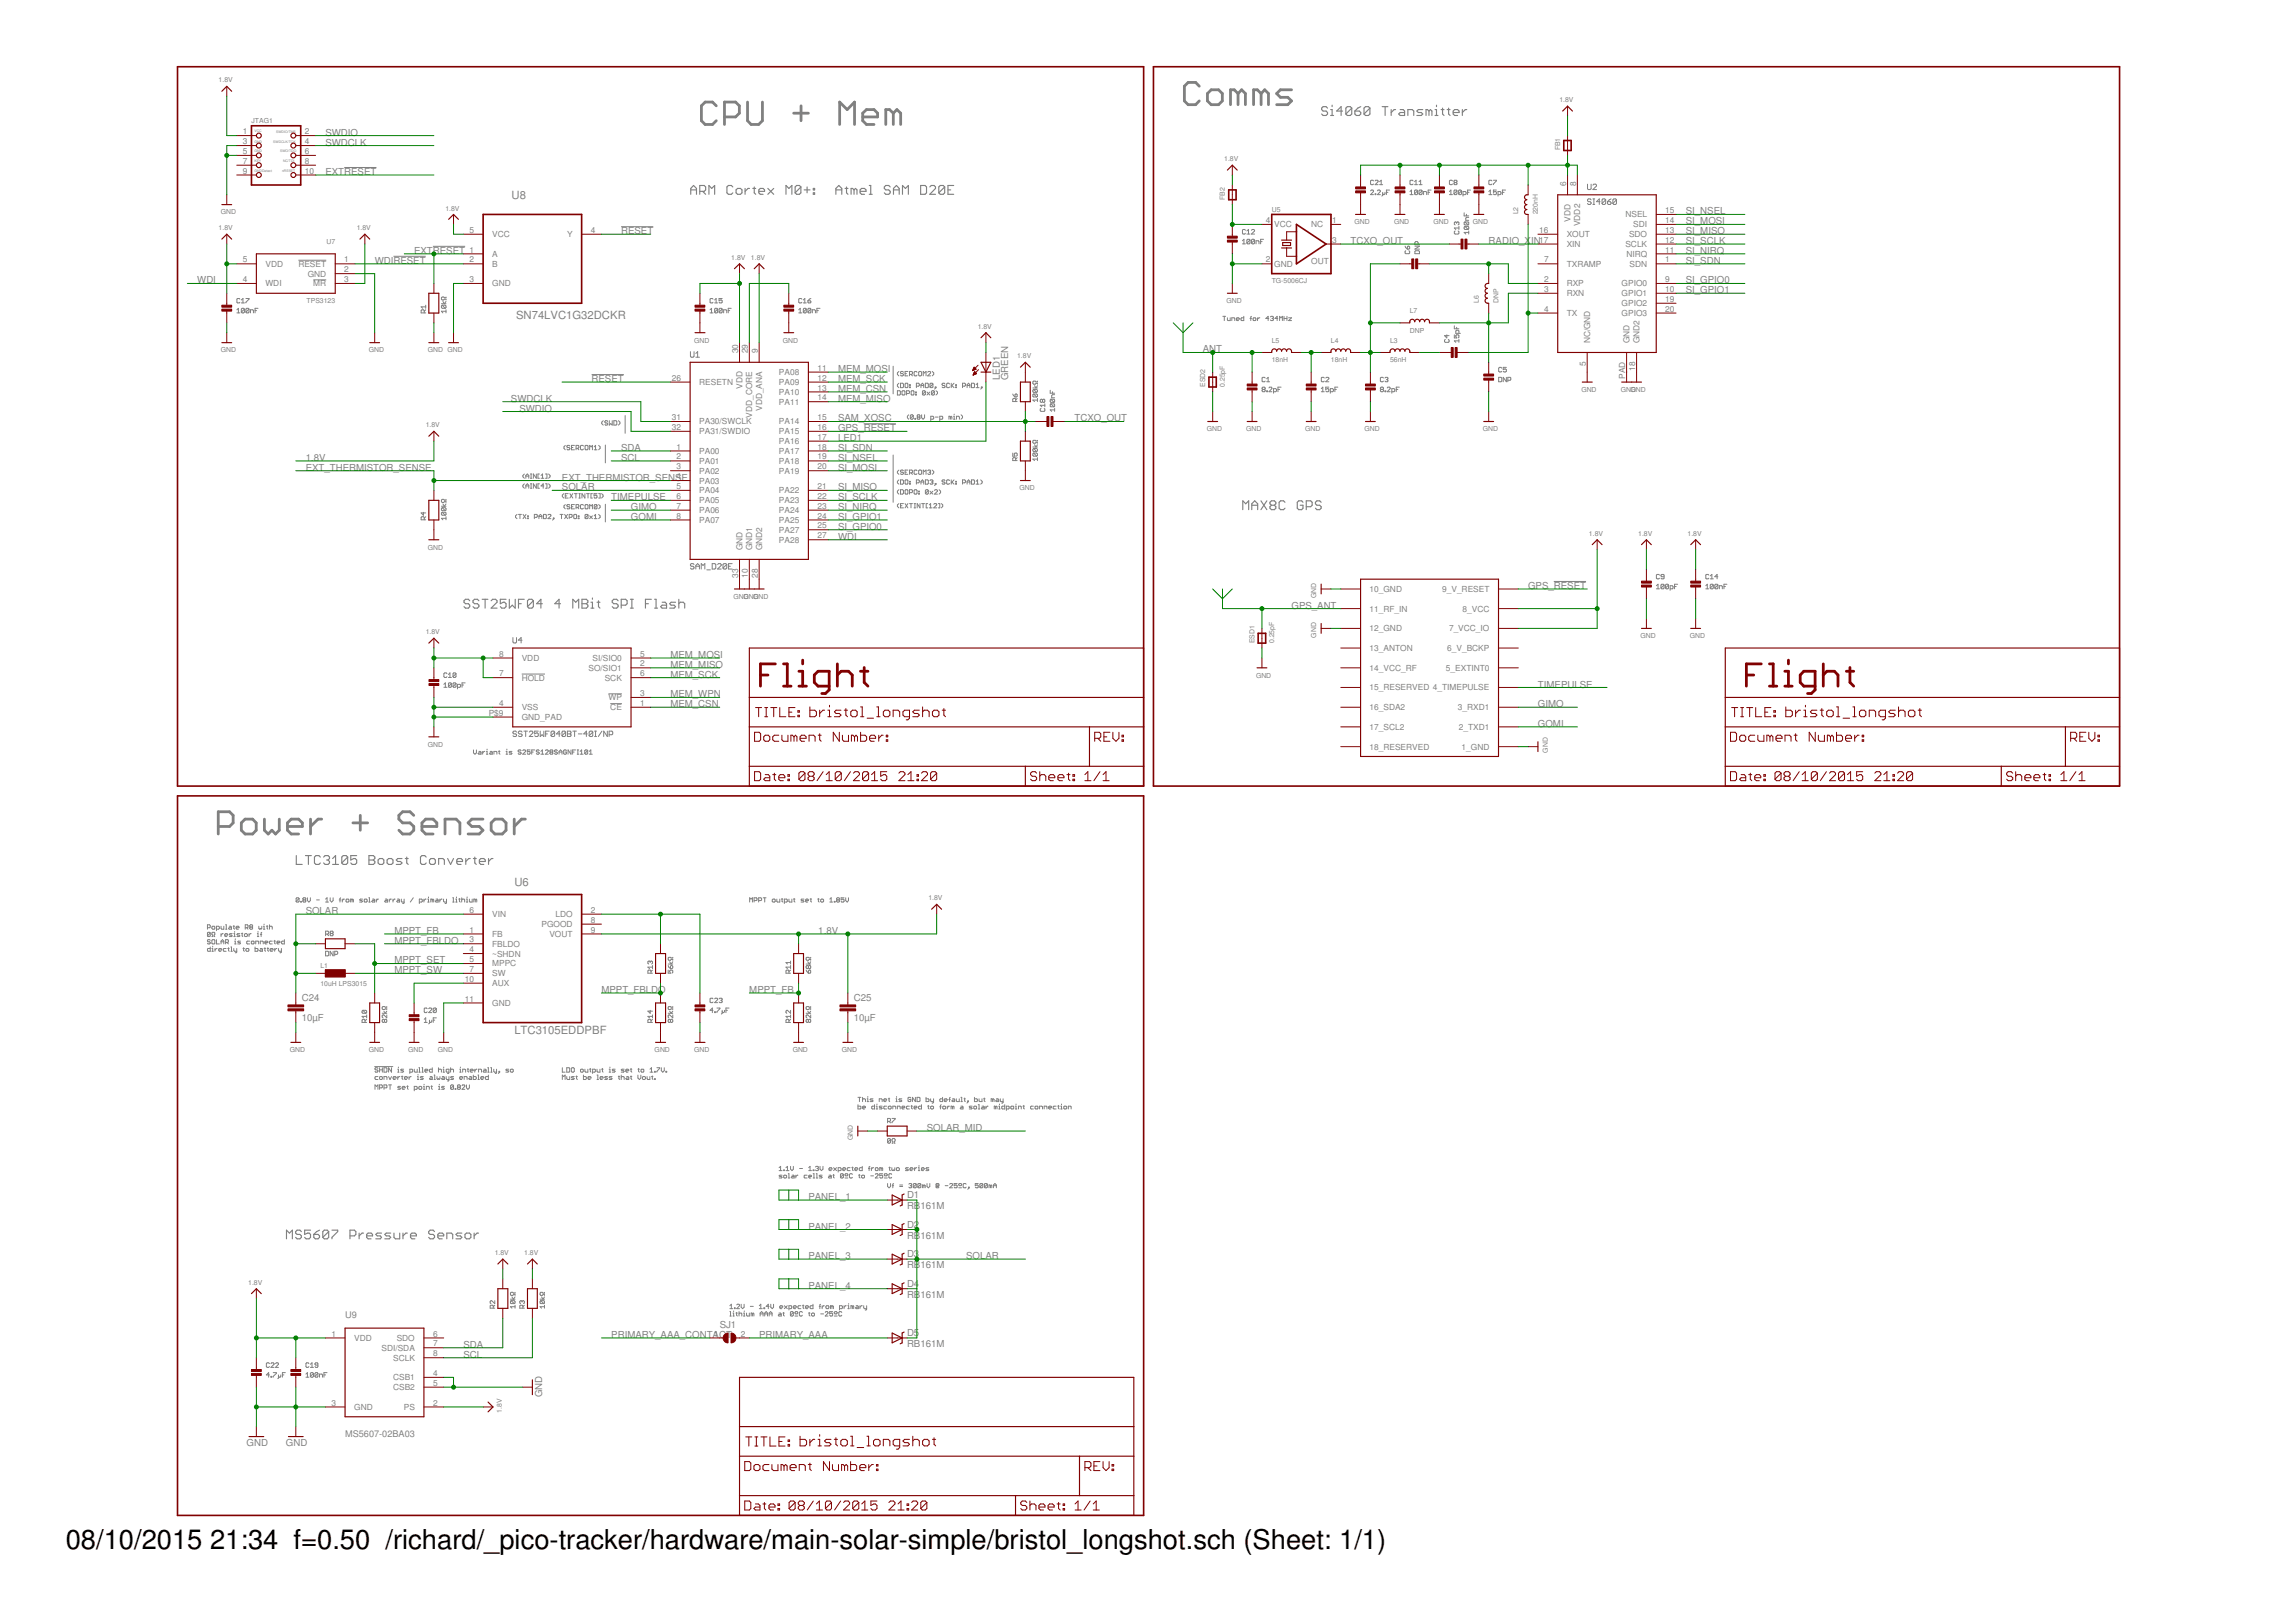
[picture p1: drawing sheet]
<svg xmlns="http://www.w3.org/2000/svg" width="297mm" height="210mm" viewBox="0 0 297 210" stroke-linecap="round" stroke-linejoin="round" font-family="sans-serif">
<defs><g id="words">
<g font-size="3.5">
<text x="8.5" y="200.4">08/10/2015</text>
<text x="27.2" y="200.4">21:34 f=0.50 /richard/_pico-tracker/hardware/main-solar-simple/bristol_longshot.sch (Sheet: 1/1)</text>
</g>
<g font-size="1.5" fill="#808080">
<text x="66.2" y="25.7">U8</text>
<text x="66.8" y="41.3">SN74LVC1G32DCKR</text>
<text x="66.6" y="114.7">U6</text>
<text x="66.5" y="133.8">LTC3105EDDPBF</text>
</g>
<g font-size="1.2" fill="#808080">
<text x="42.1" y="17.6">SWDIO</text>
<text x="42.1" y="18.8">SWDCLK</text>
<text x="42.1" y="22.7">EXTRESET</text>
<text x="218.1" y="27.8">SI_NSEL</text>
<text x="218.1" y="29">SI_MOSI</text>
<text x="48.5" y="34.1">WDIRESET</text>
<text x="53.6" y="32.9">EXTRESET</text>
<text x="80.4" y="30.3">RESET</text>
<text x="174.7" y="31.6">TCXO_OUT</text>
<text x="192.6" y="31.6">RADIO_X</text>
<text x="198.1" y="31.6">IN</text>
<text x="218.1" y="31.6">SI_SCLK</text>
<text x="218.1" y="32.9">SI_NIRQ</text>
<text x="218.1" y="30.3">SI_MISO</text>
<text x="218.1" y="34.1">SI_SDN</text>
<text x="25.5" y="36.7">WDI</text>
<text x="218.1" y="36.7">SI_GPIO0</text>
<text x="218.1" y="38">SI_GPIO1</text>
<text x="155.6" y="45.6">ANT</text>
<text x="66.1" y="52">SWDCLK</text>
<text x="67.2" y="53.3">SWDIO</text>
<text x="76.5" y="49.4">RESET</text>
<text x="108.4" y="48.2">MEM_MOSI</text>
<text x="108.4" y="50.7">MEM_CSN</text>
<text x="108.4" y="49.4">MEM_SCK</text>
<text x="108.4" y="52">MEM_MISO</text>
<text x="129.3" y="49.2" transform="rotate(-90 129.3 49.2)">LED1</text>
<text x="130.4" y="49.2" transform="rotate(-90 130.4 49.2)">GREEN</text>
<text x="39.5" y="59.6">1.8V</text>
<text x="80.4" y="58.4">SDA</text>
<text x="80.4" y="59.6">SCL</text>
<text x="108.4" y="59.6">SI_NSEL</text>
<text x="108.4" y="58.4">SI_SDN</text>
<text x="108.4" y="54.5">SAM_XOSC</text>
<text x="108.4" y="57.1">LED1</text>
<text x="108.4" y="55.8">GPS_RESET</text>
<text x="139" y="54.5">TCXO_OUT</text>
<text x="39.5" y="60.9">EXT_THERMISTOR_SENSE</text>
<text x="72.7" y="63.5">SOLAR</text>
<text x="72.7" y="62.2">EXT_THERMISTOR_SENSE</text>
<text x="79.1" y="64.7">TIMEPULSE</text>
<text x="108.4" y="64.7">SI_SCLK</text>
<text x="108.4" y="60.9">SI_MOSI</text>
<text x="108.4" y="63.5">SI_MISO</text>
<text x="81.6" y="66">GIMO</text>
<text x="81.6" y="67.3">GOMI</text>
<text x="108.4" y="66">SI_NIRQ</text>
<text x="108.4" y="68.6">SI_GPIO0</text>
<text x="108.4" y="67.3">SI_GPIO1</text>
<text x="108.4" y="69.8">WDI</text>
<text x="197.7" y="76.2">GPS_RESET</text>
<text x="167.1" y="78.8">GPS_ANT</text>
<text x="86.7" y="85.1">MEM_MOSI</text>
<text x="86.7" y="87.7">MEM_SCK</text>
<text x="86.7" y="86.4">MEM_MISO</text>
<text x="199" y="89">TIMEPULSE</text>
<text x="86.7" y="91.5">MEM_CSN</text>
<text x="86.7" y="90.2">MEM_WPN</text>
<text x="199" y="91.5">GIMO</text>
<text x="199" y="94.1">GOMI</text>
<text x="39.5" y="118.3">SOLAR</text>
<text x="51" y="126">MPPT_SW</text>
<text x="51" y="120.9">MPPT_FB</text>
<text x="51" y="124.7">MPPT_SET</text>
<text x="51" y="122.1">MPPT_FBLDO</text>
<text x="105.9" y="120.9">1.8V</text>
<text x="39" y="129.6">C24</text>
<text x="77.8" y="128.5">MPPT_FBLDO</text>
<text x="96.9" y="128.5">MPPT_FB</text>
<text x="110.5" y="129.6">C25</text>
<text x="39" y="132.1">10µF</text>
<text x="110.5" y="132.1">10µF</text>
<text x="119.9" y="146.4">SOLAR_MID</text>
<text x="104.6" y="155.3">PANEL_1</text>
<text x="117.3" y="155">D1</text>
<text x="104.6" y="159.1">PANEL_2</text>
<text x="117.3" y="160.3">RB161M</text>
<text x="117.3" y="156.5">RB161M</text>
<text x="117.3" y="158.9">D2</text>
<text x="104.6" y="162.9">PANEL_3</text>
<text x="104.6" y="166.8">PANEL_4</text>
<text x="117.3" y="164.1">RB161M</text>
<text x="117.3" y="167.9">RB161M</text>
<text x="117.3" y="162.7">D3</text>
<text x="117.3" y="166.5">D4</text>
<text x="125" y="162.9">SOLAR</text>
<text x="44.6" y="170.6">U9</text>
<text x="79.1" y="173.1">PRIMARY_AAA_CONTACT</text>
<text x="93.1" y="171.9">SJ1</text>
<text x="98.2" y="173.1">PRIMARY_AAA</text>
<text x="117.3" y="172.9">D5</text>
<text x="60" y="174.4">SDA</text>
<text x="60" y="175.7">SCL</text>
<text x="117.3" y="174.3">RB161M</text>
<text x="44.6" y="185.9">MS5607-02BA03</text>
<text x="70.2" y="180.8" transform="rotate(-90 70.2 180.8)">GND</text>
<text x="31.9" y="187.2">GND</text>
<text x="37" y="187.2">GND</text>
</g>
<g font-size="1.1" fill="#808080">
<text x="31.4" y="17.4">1</text>
<text x="39.4" y="17.4">2</text>
<text x="31.4" y="18.7">3</text>
<text x="31.4" y="19.9">5</text>
<text x="31.4" y="21.2">7</text>
<text x="31.4" y="22.5">9</text>
<text x="39.4" y="18.7">4</text>
<text x="39.4" y="19.9">6</text>
<text x="39.4" y="21.2">8</text>
<text x="39.4" y="22.5">10</text>
<text x="163.8" y="28.9">4</text>
<text x="164.9" y="29.4">VCC</text>
<text x="169.6" y="29.4">NC</text>
<text x="172.4" y="28.9">1</text>
<text x="202.6" y="24" transform="rotate(-90 202.6 24)">6</text>
<text x="203.2" y="28.7" transform="rotate(-90 203.2 28.7)">VDD</text>
<text x="203.9" y="24" transform="rotate(-90 203.9 24)">8</text>
<text x="204.5" y="29.3" transform="rotate(-90 204.5 29.3)">VDD2</text>
<text x="210.3" y="28.1">NSEL</text>
<text x="211.3" y="29.4">SDI</text>
<text x="215.4" y="28.9">14</text>
<text x="215.4" y="27.6">15</text>
<text x="31.4" y="34">5</text>
<text x="34.3" y="34.5">VDD</text>
<text x="38.6" y="34.5">RESET</text>
<text x="39.8" y="35.8">GND</text>
<text x="44.5" y="34">1</text>
<text x="44.5" y="35.2">2</text>
<text x="60.7" y="30.1">5</text>
<text x="60.7" y="32.7">1</text>
<text x="60.7" y="34">2</text>
<text x="63.7" y="30.7">VCC</text>
<text x="63.7" y="33.2">A</text>
<text x="63.7" y="34.5">B</text>
<text x="73.4" y="30.7">Y</text>
<text x="76.4" y="30.1">4</text>
<text x="163.8" y="34">2</text>
<text x="164.9" y="34.5">GND</text>
<text x="169.6" y="34.1">OUT</text>
<text x="172.4" y="31.4">3</text>
<text x="199.1" y="30.1">16</text>
<text x="199.1" y="31.4">17</text>
<text x="199.8" y="34">7</text>
<text x="202.7" y="34.5">TXRAMP</text>
<text x="202.7" y="30.7">XOUT</text>
<text x="202.7" y="32">XIN</text>
<text x="210.3" y="32">SCLK</text>
<text x="210.4" y="33.2">NIRQ</text>
<text x="210.8" y="30.7">SDO</text>
<text x="210.8" y="34.5">SDN</text>
<text x="215.4" y="34">1</text>
<text x="215.4" y="32.7">11</text>
<text x="215.4" y="31.4">12</text>
<text x="215.4" y="30.1">13</text>
<text x="31.4" y="36.5">4</text>
<text x="34.3" y="37.1">WDI</text>
<text x="40.5" y="37.1">MR</text>
<text x="44.5" y="36.5">3</text>
<text x="60.7" y="36.5">3</text>
<text x="63.7" y="37.1">GND</text>
<text x="199.8" y="36.5">2</text>
<text x="199.8" y="40.3">4</text>
<text x="199.8" y="37.8">3</text>
<text x="202.7" y="37.1">RXP</text>
<text x="202.7" y="40.9">TX</text>
<text x="202.7" y="38.3">RXN</text>
<text x="209.8" y="37.1">GPIO0</text>
<text x="209.8" y="38.3">GPIO1</text>
<text x="209.8" y="39.6">GPIO2</text>
<text x="209.8" y="40.9">GPIO3</text>
<text x="215.4" y="36.5">9</text>
<text x="215.4" y="37.8">10</text>
<text x="215.4" y="39.1">19</text>
<text x="215.4" y="40.3">20</text>
<text x="95.5" y="45.7" transform="rotate(-90 95.5 45.7)">30</text>
<text x="96.8" y="45.7" transform="rotate(-90 96.8 45.7)">29</text>
<text x="98" y="45.7" transform="rotate(-90 98 45.7)">9</text>
<text x="105.8" y="48">11</text>
<text x="205.2" y="47.4" transform="rotate(-90 205.2 47.4)">5</text>
<text x="205.7" y="44.4" transform="rotate(-90 205.7 44.4)">NC/GND</text>
<text x="210.8" y="44.4" transform="rotate(-90 210.8 44.4)">GND</text>
<text x="211.5" y="48" transform="rotate(-90 211.5 48)">18</text>
<text x="212.1" y="44.4" transform="rotate(-90 212.1 44.4)">GND2</text>
<text x="86.9" y="49.3">26</text>
<text x="90.5" y="49.8">RESETN</text>
<text x="96" y="50.3" transform="rotate(-90 96 50.3)">VDD</text>
<text x="98.6" y="53.2" transform="rotate(-90 98.6 53.2)">VDD_ANA</text>
<text x="100.8" y="48.5">PA08</text>
<text x="100.8" y="49.8">PA09</text>
<text x="100.8" y="51.1">PA10</text>
<text x="100.8" y="52.4">PA11</text>
<text x="105.8" y="49.3">12</text>
<text x="105.8" y="50.5">13</text>
<text x="105.8" y="51.8">14</text>
<text x="210.3" y="49" transform="rotate(-90 210.3 49)">PAD</text>
<text x="86.9" y="54.4">31</text>
<text x="86.9" y="55.6">32</text>
<text x="87.5" y="58.2">1</text>
<text x="87.5" y="59.5">2</text>
<text x="90.5" y="58.7">PA00</text>
<text x="90.5" y="54.9">PA30/SWCLK</text>
<text x="90.5" y="56.2">PA31/SWDIO</text>
<text x="97.3" y="54.1" transform="rotate(-90 97.3 54.1)">VDD_CORE</text>
<text x="100.8" y="54.9">PA14</text>
<text x="100.8" y="56.2">PA15</text>
<text x="100.8" y="58.7">PA17</text>
<text x="100.8" y="57.5">PA16</text>
<text x="105.8" y="54.4">15</text>
<text x="105.8" y="55.6">16</text>
<text x="105.8" y="58.2">18</text>
<text x="105.8" y="56.9">17</text>
<text x="105.8" y="59.5">19</text>
<text x="87.5" y="60.7">3</text>
<text x="87.5" y="62">4</text>
<text x="87.5" y="63.3">5</text>
<text x="87.5" y="64.6">6</text>
<text x="87.5" y="65.8">7</text>
<text x="90.5" y="60">PA01</text>
<text x="90.5" y="61.3">PA02</text>
<text x="90.5" y="62.6">PA03</text>
<text x="90.5" y="63.8">PA04</text>
<text x="90.5" y="65.1">PA05</text>
<text x="100.8" y="60">PA18</text>
<text x="100.8" y="61.3">PA19</text>
<text x="100.8" y="63.8">PA22</text>
<text x="100.8" y="65.1">PA23</text>
<text x="105.8" y="60.7">20</text>
<text x="105.8" y="63.3">21</text>
<text x="105.8" y="64.6">22</text>
<text x="105.8" y="65.8">23</text>
<text x="87.5" y="67.1">8</text>
<text x="90.5" y="66.4">PA06</text>
<text x="90.5" y="67.7">PA07</text>
<text x="96" y="71.2" transform="rotate(-90 96 71.2)">GND</text>
<text x="97.3" y="71.2" transform="rotate(-90 97.3 71.2)">GND1</text>
<text x="98.6" y="71.2" transform="rotate(-90 98.6 71.2)">GND2</text>
<text x="100.8" y="66.4">PA24</text>
<text x="100.8" y="67.7">PA25</text>
<text x="100.8" y="68.9">PA27</text>
<text x="100.8" y="70.2">PA28</text>
<text x="105.8" y="67.1">24</text>
<text x="105.8" y="68.4">25</text>
<text x="105.8" y="69.7">27</text>
<text x="95.5" y="74.8" transform="rotate(-90 95.5 74.8)">33</text>
<text x="96.8" y="74.8" transform="rotate(-90 96.8 74.8)">10</text>
<text x="98" y="74.8" transform="rotate(-90 98 74.8)">28</text>
<text x="177.2" y="76.6">10_GND</text>
<text x="186.6" y="76.6">9_V_RESET</text>
<text x="177.2" y="79.2">11_RF_IN</text>
<text x="177.2" y="81.7">12_GND</text>
<text x="187.5" y="81.7">7_VCC_IO</text>
<text x="189.2" y="79.2">8_VCC</text>
<text x="64.6" y="85">8</text>
<text x="64.6" y="87.5">7</text>
<text x="67.5" y="85.5">VDD</text>
<text x="67.5" y="88.1">HOLD</text>
<text x="76.1" y="86.8">SO/SIO1</text>
<text x="76.7" y="85.5">SI/SIO0</text>
<text x="78.2" y="88.1">SCK</text>
<text x="82.8" y="87.5">6</text>
<text x="82.8" y="86.2">2</text>
<text x="82.8" y="85">5</text>
<text x="177.2" y="84.3">13_ANTON</text>
<text x="177.2" y="86.8">14_VCC_RF</text>
<text x="177.2" y="89.4">15_RESERVED 4_TIMEPULSE</text>
<text x="187.1" y="86.8">5_EXTINT0</text>
<text x="187.2" y="84.3">6_V_BCKP</text>
<text x="63.2" y="92.6">P$9</text>
<text x="64.6" y="91.3">4</text>
<text x="67.5" y="93.2">GND_PAD</text>
<text x="67.5" y="91.9">VSS</text>
<text x="78.7" y="90.6">WP</text>
<text x="79" y="91.9">CE</text>
<text x="82.8" y="90.1">3</text>
<text x="82.8" y="91.3">1</text>
<text x="177.2" y="91.9">16_SDA2</text>
<text x="177.2" y="94.5">17_SCL2</text>
<text x="188.6" y="91.9">3_RXD1</text>
<text x="188.7" y="94.5">2_TXD1</text>
<text x="177.2" y="97">18_RESERVED</text>
<text x="189.1" y="97">1_GND</text>
<text x="60.7" y="118.1">6</text>
<text x="63.7" y="118.7">VIN</text>
<text x="70.1" y="120">PGOOD</text>
<text x="71.9" y="118.7">LDO</text>
<text x="76.4" y="118.1">2</text>
<text x="76.4" y="119.4">8</text>
<text x="60.7" y="120.7">1</text>
<text x="60.7" y="122">3</text>
<text x="60.7" y="123.2">4</text>
<text x="60.7" y="124.5">5</text>
<text x="60.7" y="125.8">7</text>
<text x="63.7" y="121.2">FB</text>
<text x="63.7" y="122.5">FBLDO</text>
<text x="63.7" y="123.8">~SHDN</text>
<text x="63.7" y="125.1">MPPC</text>
<text x="71.1" y="121.2">VOUT</text>
<text x="76.4" y="120.7">9</text>
<text x="60.1" y="127.1">10</text>
<text x="60.1" y="129.6">11</text>
<text x="63.7" y="126.3">SW</text>
<text x="63.7" y="127.6">AUX</text>
<text x="63.7" y="130.2">GND</text>
<text x="42.9" y="173">1</text>
<text x="45.8" y="173.5">VDD</text>
<text x="51.3" y="173.5">SDO</text>
<text x="56" y="173">6</text>
<text x="92.3" y="173">1</text>
<text x="95.8" y="173">2</text>
<text x="49.4" y="174.8">SDI/SDA</text>
<text x="50.9" y="176.1">SCLK</text>
<text x="50.9" y="178.6">CSB1</text>
<text x="50.9" y="179.9">CSB2</text>
<text x="56" y="174.2">7</text>
<text x="56" y="175.5">8</text>
<text x="56" y="178.1">4</text>
<text x="56" y="179.3">5</text>
<text x="42.9" y="181.9">3</text>
<text x="45.8" y="182.5">GND</text>
<text x="52.2" y="182.5">PS</text>
<text x="56" y="181.9">2</text>
</g>
<g font-size=".9" fill="#808080">
<text x="28.3" y="10.7">1.8V</text>
<text x="32.5" y="16">JTAG1</text>
<text x="201.7" y="13.2">1.8V</text>
<text x="158.4" y="20.9">1.8V</text>
<text x="201.8" y="19.5" transform="rotate(-90 201.8 19.5)">FB1</text>
<text x="28.3" y="29.8">1.8V</text>
<text x="28.6" y="27.8">GND</text>
<text x="46.1" y="29.8">1.8V</text>
<text x="57.6" y="27.2">1.8V</text>
<text x="158.5" y="25.8" transform="rotate(-90 158.5 25.8)">FB2</text>
<text x="164.5" y="27.4">U5</text>
<text x="175.2" y="29">GND</text>
<text x="180.3" y="29">GND</text>
<text x="185.5" y="29">GND</text>
<text x="190.6" y="29">GND</text>
<text x="196.4" y="27.8" transform="rotate(-90 196.4 27.8)">L2</text>
<text x="199" y="27.8" transform="rotate(-90 199 27.8)">220nH</text>
<text x="42.2" y="31.6">U7</text>
<text x="94.6" y="33.6">1.8V</text>
<text x="97.2" y="33.6">1.8V</text>
<text x="39.7" y="39.2">TPS3123</text>
<text x="158.7" y="39.2">GND</text>
<text x="164.5" y="36.7">TG-5006CJ</text>
<text x="182.4" y="40.5">L7</text>
<text x="191.3" y="39.2" transform="rotate(-90 191.3 39.2)">L6</text>
<text x="193.9" y="39.2" transform="rotate(-90 193.9 39.2)">DNP</text>
<text x="28.6" y="45.6">GND</text>
<text x="47.7" y="45.6">GND</text>
<text x="55.4" y="45.6">GND GND</text>
<text x="89.8" y="44.3">GND</text>
<text x="101.3" y="44.3">GND</text>
<text x="126.5" y="42.6">1.8V</text>
<text x="131.6" y="46.4">1.8V</text>
<text x="164.5" y="46.9">18nH</text>
<text x="164.5" y="44.3">L5</text>
<text x="172.2" y="46.9">18nH</text>
<text x="172.2" y="44.3">L4</text>
<text x="179.8" y="46.9">56nH</text>
<text x="179.8" y="44.3">L3</text>
<text x="182.4" y="43.1">DNP</text>
<text x="155.9" y="50.1" transform="rotate(-90 155.9 50.1)">ESD2</text>
<text x="158.5" y="50.1" transform="rotate(-90 158.5 50.1)">0.25pF</text>
<text x="204.6" y="50.7">GND</text>
<text x="209.7" y="50.7">GNG</text>
<text x="211" y="50.7">DND</text>
<text x="55.1" y="55.3">1.8V</text>
<text x="156.1" y="55.8">GND</text>
<text x="161.2" y="55.8">GND</text>
<text x="168.9" y="55.8">GND</text>
<text x="176.5" y="55.8">GND</text>
<text x="191.8" y="55.8">GND</text>
<text x="131.9" y="63.5">GND</text>
<text x="55.4" y="71.1">GND</text>
<text x="205.6" y="69.3">1.8V</text>
<text x="211.9" y="69.3">1.8V</text>
<text x="218.3" y="69.3">1.8V</text>
<text x="94.9" y="77.5">GNG</text>
<text x="96.2" y="77.5">DNG</text>
<text x="97.5" y="77.5">DND</text>
<text x="170.3" y="77.4" transform="rotate(-90 170.3 77.4)">GND</text>
<text x="55.1" y="82.1">1.8V</text>
<text x="162.3" y="83.2" transform="rotate(-90 162.3 83.2)">ESD1</text>
<text x="164.9" y="83.2" transform="rotate(-90 164.9 83.2)">0.25pF</text>
<text x="170.3" y="82.5" transform="rotate(-90 170.3 82.5)">GND</text>
<text x="212.2" y="82.6">GND</text>
<text x="218.6" y="82.6">GND</text>
<text x="162.5" y="87.7">GND</text>
<text x="55.4" y="96.6">GND</text>
<text x="200.2" y="97.4" transform="rotate(-90 200.2 97.4)">GND</text>
<text x="120.1" y="116.5">1.8V</text>
<text x="41.5" y="125.2">L1</text>
<text x="41.5" y="127.6">10uH LPS3015</text>
<text x="37.5" y="136.2">GND</text>
<text x="47.7" y="136.2">GND</text>
<text x="52.8" y="136.2">GND</text>
<text x="56.6" y="136.2">GND</text>
<text x="84.7" y="136.2">GND</text>
<text x="89.8" y="136.2">GND</text>
<text x="102.5" y="136.2">GND</text>
<text x="108.9" y="136.2">GND</text>
<text x="110.3" y="147.6" transform="rotate(-90 110.3 147.6)">GND</text>
<text x="32.1" y="166.3">1.8V</text>
<text x="64" y="162.4">1.8V</text>
<text x="67.8" y="162.4">1.8V</text>
<text x="64.9" y="182.8" transform="rotate(-90 64.9 182.8)">1.8V</text>
</g>
<g font-size=".4" fill="#808080">
<text x="32.9" y="17">VCC</text>
<text x="35.7" y="17.2">SWDIO/TMS</text>
<text x="32.9" y="18.4">GND</text>
<text x="32.9" y="19.7">GND</text>
<text x="32.9" y="21">KEY</text>
<text x="32.9" y="22.3">GNDDetect</text>
<text x="35.3" y="18.4">SWDCLK/TCK</text>
<text x="36.2" y="19.7">SWO/TDO</text>
<text x="36.5" y="22.3">nRESET</text>
<text x="36.6" y="21">NC/TDI</text>
</g>
</g></defs>
<g fill="none" stroke="#808080" stroke-width=".15">
<path d="M171.7 14l-.1-.2h-.4l-.2 .2v.2l.2 .2h.4l.1 .2v.2l-.1 .1h-.4l-.2-.1M172.1 14.9h.4M172.1 14.2h.2v.7M172.3 13.6v.2M173.7 14.4h-.8l.6-.6v1.1M174.9 14l-.2-.2h-.4l-.2 .2v.8M174.9 14v.8l-.2 .1h-.4l-.2-.1M174.9 14l-.8 .8M175.3 14.4h.6l.1 .2v.2l-.1 .1h-.4l-.2-.1zM176 13.8l-.3 .2-.4 .4M177.2 14l-.2-.2h-.3l-.2 .2v.8M177.2 14v.8l-.2 .1h-.3l-.2-.1"/>
<path d="M177.2 14l-.7 .8M178.8 13.8h.8M179.2 13.8v1.1M180 14.2v.7M180.6 14.2h-.2l-.4 .4M181.1 14.2h.4l.2 .2v.5h-.6l-.1-.1 .1-.2h.6M182.1 14.9v-.7h.6l.2 .2v.5M184.1 14.2h-.6l-.2 .2 .2 .2h.4l.2 .2-.2 .1h-.6M184.9 14.4l-.2-.2h-.2v.7M184.9 14.4v.5M184.9 14.4l.2-.2 .2 .2v.5M185.7 14.9h.3"/>
<path d="M185.7 14.2h.1v.7M185.8 13.6v.2M186.4 14.2h.4M186.6 14v.8l.2 .1M187.2 14.2h.4M187.4 14v.8l.2 .1M188 14.6h.8v-.2l-.2-.2h-.4l-.2 .2v.4l.2 .1h.4M189.2 14.2v.7M189.8 14.2h-.2l-.4 .4M89.4 25.1v-.7l.3-.4 .4 .4v.7M89.4 24.6h.7M90.5 24.8h.6l.2-.2v-.4l-.2-.2h-.6v1.1"/>
<path d="M90.9 24.8l.4 .3M91.7 25.1v-1.1l.4 .4 .4-.4v1.1M94.8 24.2l-.2-.2h-.4l-.2 .2v.8l.2 .1h.4l.2-.1M95.2 24.6l.2-.2h.4l.2 .2v.4l-.2 .1h-.4l-.2-.1zM96.4 24.4v.7M97 24.4h-.2l-.4 .4M97.4 24.4h.4M97.6 24.2v.8l.2 .1M98.2 24.8h.7v-.2l-.2-.2h-.3l-.2 .2v.4l.2 .1h.3M99.3 24.4l.8 .7M100.1 24.4l-.8 .7M101.7 25.1v-1.1l.4 .4 .3-.4v1.1"/>
<path d="M103.6 24.2l-.2-.2h-.3l-.2 .2v.8M103.6 24.2v.8l-.2 .1h-.3l-.2-.1M103.6 24.2l-.7 .8M104 24.6h.8M104.4 24.2v.8M105.2 24.4h.2v.2h-.2zM105.2 25h.2v.1h-.2zM108.1 24.6h.8M108.1 25.1v-.7l.4-.4 .4 .4v.7M109.3 24.4h.4M109.5 24.2v.8l.2 .1M110.5 24.6l-.2-.2h-.2v.7"/>
<path d="M110.5 24.6v.5M110.5 24.6l.2-.2 .2 .2v.5M111.3 24.8h.7v-.2l-.2-.2h-.3l-.2 .2v.4l.2 .1h.3M112.5 24h.1v1.1M112.5 25.1h.3M115.2 24.2l-.2-.2h-.4l-.2 .2v.2l.2 .2h.4l.2 .2v.2l-.2 .1h-.4l-.2-.1M115.6 24.6h.7M115.6 25.1v-.7l.4-.4 .3 .4v.7M116.8 25.1v-1.1l.3 .4 .4-.4v1.1M119.1 24h.6l.2 .2v.8l-.2 .1h-.6zM120.3 24.2l.2-.2h.3l.2 .2v.2l-.7 .7h.7M122.2 24.2l-.2-.2h-.4l-.1 .2v.8"/>
<path d="M122.2 24.2v.8l-.2 .1h-.4l-.1-.1M122.2 24.2l-.7 .8M122.6 24.6h.4M123.4 24h-.8v1.1h.8M60.8 77.7l-.2-.1h-.4l-.2 .1v.2l.2 .2h.4l.2 .2v.2l-.2 .2h-.4l-.2-.2M62 77.7l-.2-.1h-.4l-.2 .1v.2l.2 .2h.4l.2 .2v.2l-.2 .2h-.4l-.2-.2M62.4 77.6h.7M62.8 77.6v1.1M63.5 77.7l.2-.1h.4l.2 .1v.2l-.8 .8h.8M65.5 77.6h-.8v.5l.4-.2h.2l.2 .2v.4l-.2 .2h-.4l-.2-.2M65.9 77.6v1.1l.4-.4 .4 .4v-1.1M67.1 78.1h.3"/>
<path d="M67.8 77.6h-.7v1.1M69 77.7l-.2-.1h-.4l-.2 .1v.8M69 77.7v.8l-.2 .2h-.4l-.2-.2M69 77.7l-.8 .8M70.2 78.1h-.8l.6-.5v1.1M72.5 78.1h-.7l.5-.5v1.1M74.1 78.7v-1.1l.4 .3 .4-.3v1.1M75.3 77.6h.6l.2 .1v.2l-.2 .2 .2 .2v.2l-.2 .2h-.6zM75.3 78.1h.6M76.5 78.7h.3M76.5 77.9h.1v.8M76.6 77.4v.2"/>
<path d="M77.2 77.9h.4M77.4 77.7v.8l.2 .2M80 77.7l-.2-.1h-.4l-.2 .1v.2l.2 .2h.4l.2 .2v.2l-.2 .2h-.4l-.2-.2M80.4 78.3h.5l.2-.2v-.4l-.2-.1h-.5v1.1M81.6 77.6h.3M81.6 78.7h.3M81.7 77.6v1.1M83.5 78.1h.4M84.3 77.6h-.8v1.1M84.7 77.6h.2v1.1M84.7 78.7h.4M85.7 77.9h.3l.2 .2v.6h-.5l-.2-.2 .2-.2h.5"/>
<path d="M87.4 77.9h-.6l-.2 .2 .2 .2h.4l.2 .2-.2 .2h-.6M87.8 78.1l.2-.2h.4l.2 .2v.6M87.8 77.6v1.1M160.8 66v-1.2l.4 .4 .3-.4v1.2M161.9 66v-.8l.4-.4 .4 .4v.8M161.9 65.4h.8M163.1 64.8l.8 1.2M163.9 64.8l-.8 1.2M164.5 65.4h.4M164.5 65.4l-.2-.2v-.2l.2-.2h.4l.2 .2v.2l-.2 .2M164.5 65.4l-.2 .2v.2l.2 .2h.4l.2-.2v-.2l-.2-.2M166.2 65l-.1-.2h-.4l-.2 .2v.8l.2 .2h.4l.1-.2"/>
<path d="M168.6 65l-.2-.2h-.4l-.2 .2v.8l.2 .2h.4l.2-.2v-.4h-.4M169 65.6h.6l.2-.2v-.4l-.2-.2h-.6v1.2M170.9 65l-.2-.2h-.3l-.2 .2v.2l.2 .2h.3l.2 .2v.2l-.2 .2h-.3l-.2-.2M38.3 110.7v1.2h.8M39.5 110.7h.8M39.9 110.7v1.2M41.4 110.9l-.1-.2h-.4l-.2 .2v.8l.2 .2h.4l.1-.2M41.9 110.9l.2-.2h.3l.2 .2v.2l-.2 .2M42.2 111.3h.2M42.4 111.3l.2 .2v.2l-.2 .2h-.3l-.2-.2M43 111.9h.8M43 111.1l.4-.4v1.2"/>
<path d="M45 110.9v.8l-.2 .2h-.4l-.2-.2M45 110.9l-.2-.2h-.4l-.2 .2v.8M45 110.9l-.8 .8M46.1 110.7h-.7v.6l.4-.2h.2l.1 .2v.4l-.1 .2h-.4l-.2-.2M47.7 110.7h.6l.2 .2v.2l-.2 .2 .2 .2v.2l-.2 .2h-.6zM47.7 111.3h.6M48.9 111.3l.2-.2h.4l.2 .2v.4l-.2 .2h-.4l-.2-.2zM50.1 111.3l.2-.2h.4l.1 .2v.4l-.1 .2h-.4l-.2-.2zM52 111.1h-.5l-.2 .2 .2 .2h.3l.2 .2-.2 .2h-.5M52.4 111.1h.4M52.6 110.9v.8l.2 .2M55.1 110.9l-.2-.2h-.3l-.2 .2v.8l.2 .2h.3l.2-.2"/>
<path d="M55.8 111.1h.3l.2 .2v.4l-.2 .2h-.3l-.2-.2v-.4zM56.7 111.9v-.8h.6l.2 .2v.6M57.9 111.1l.4 .8 .4-.8M59.1 111.5h.7v-.2l-.2-.2h-.3l-.2 .2v.4l.2 .2h.3M60.3 111.1v.8M60.8 111.1h-.2l-.3 .4M61.2 111.1h.4M61.4 110.9v.8l.2 .2M62 111.5h.8v-.2l-.2-.2h-.4l-.2 .2v.4l.2 .2h.4M63.2 111.1v.8M63.8 111.1h-.2l-.4 .4M39 159.4l-.2-.2h-.4l-.2 .2v.2l.2 .1h.4l.2 .2v.2l-.2 .2h-.4l-.2-.2"/>
<path d="M40.2 159.2h-.8v.5l.4-.1h.2l.2 .1v.4l-.2 .2h-.4l-.2-.2M40.6 159.7h.5l.2 .2v.2l-.2 .2h-.3l-.2-.2zM41.3 159.2l-.3 .2-.4 .3M42.5 159.4l-.2-.2h-.3l-.2 .2v.7M42.5 159.4v.7l-.2 .2h-.3l-.2-.2M42.5 159.4l-.7 .7M42.9 159.2h.8v.2l-.8 .7v.2M45.3 159.9h.5l.2-.2v-.3l-.2-.2h-.5v1.1M46.5 159.6v.7M47 159.6h-.2l-.3 .3M47.4 159.9h.8v-.2l-.2-.1h-.4l-.2 .1v.4l.2 .2h.4M49.4 159.6h-.6l-.2 .1 .2 .2h.4l.2 .2-.2 .2h-.6"/>
<path d="M50.5 159.6h-.5l-.2 .1 .2 .2h.4l.1 .2-.1 .2h-.6M51 159.6v.5l.2 .2h.5v-.7M52.1 159.6v.7M52.7 159.6h-.2l-.4 .3M53.1 159.9h.8v-.2l-.2-.1h-.4l-.2 .1v.4l.2 .2h.4M56.2 159.4l-.2-.2h-.4l-.1 .2v.2l.1 .1h.4l.2 .2v.2l-.2 .2h-.4l-.1-.2M56.6 159.9h.8v-.2l-.2-.1h-.4l-.2 .1v.4l.2 .2h.4M59.8 159.6h-.6l-.2 .1 .2 .2h.4l.2 .2-.2 .2h-.6M60.2 159.7l.1-.1h.4l.2 .1v.4l-.2 .2h-.4l-.1-.2zM61.3 159.6v.7M61.9 159.6h-.2l-.4 .3M37.1 160.3v-1.1l.3 .4 .4-.4v1.1"/>
<path d="M57.8 160.3v-.7h.6l.2 .1v.6"/>
</g>
<g fill="none" stroke="#808080" stroke-width=".13">
<path d="M31 38.7l-.1-.1-.3 .1v.4l.1 .1 .3-.1M31.2 39.2h.4M31.2 38.8l.2-.2v.6M31.8 38.6h.4l-.4 .6M33.4 39.9h-.4v.6M38.6 33.7h3.6M40.5 36.2h1.7M44.5 21.7h4.2M50.9 33.2h4.2M55.1 39.5v.4M55.1 39.7h-.6l.2 .2M56 31.9h4.2"/>
<path d="M57.1 39.3h.6M57.2 39.5l-.1 .3 .1 .1h.4M57.2 39.5h.4l.1 .1-.1 .3M57.2 39.5l.4 .4M57.3 39l.2 .3 .2-.3M57.7 38.4v.1l-.3-.1-.3 .1 .1 .3h.2l.1-.1h.2v.1M80.3 29.3h4.2M92.2 38.7v-.1l-.3 .1v.4l.1 .1 .2-.1M92.5 39.2h.3M92.5 38.8l.1-.2v.6M93.4 38.6h-.4v.3l.2-.1 .2 .1v.2l-.1 .1-.3-.1M94.6 39.9h-.4v.6"/>
<path d="M103.7 38.7l-.1-.1-.3 .1v.4l.1 .1 .3-.1M103.9 39.2h.4M103.9 38.8l.2-.2v.6M104.5 38.9h.3l.1 .2-.3 .1zM104.9 38.6l-.4 .3M106.1 39.9h-.4v.6M160.7 31.2l.2-.2v.6M160.7 31.6h.4M161.1 29.8l-.1-.1h-.2l-.1 .1v.4l.1 .1h.2l.1-.1M161.3 30.3h.4M161.3 29.9l.2-.2v.6M161.7 31.1l-.3-.1-.1 .1v.4"/>
<path d="M161.7 31.1v.4l-.1 .1-.3-.1M161.7 31.1l-.4 .4M161.9 29.8l.1-.1 .3 .1-.4 .5h.4M162.3 31.1v.4l-.1 .1-.3-.1M162.3 31.1l-.3-.1-.1 .1v.4M162.3 31.1l-.4 .4M162.5 31.6v-.4h.3l.1 .4M163.1 31.3h.2M163.5 31h-.4v.6M177.3 24.7l.1-.1h.2l.1 .1-.4 .5h.4M177.7 23.4l-.1-.1-.3 .1v.4l.1 .1 .3-.1M177.9 25.1h.1v.1h-.1z"/>
<path d="M177.9 23.4l.1-.1 .3 .1v.1l-.4 .4h.4M178.2 24.7l.1-.1 .3 .1-.4 .5h.4M178.5 23.9h.4M178.5 23.5l.2-.2v.6M178.9 24.9v.4l-.1 .1M179.2 24.9l-.1 .3-.2-.1M179.4 24.9h.2M179.8 24.6h-.4v.6M181.8 31.9l.3 .3M181.9 32.4l-.1 .1 .1 .3h.4l.1-.1v-.2l-.1-.1M182.2 31.9l.2 .1v.2h-.1h-.2zM182.4 25.2h.4"/>
<path d="M182.4 24.8l.2-.2v.6M182.8 23.4l-.1-.1-.3 .1v.4l.1 .1 .3-.1M183 23.9h.4M183 23.5l.2-.2v.6M183 32.5l.2-.1h.3l.1 .1v.3h-.6zM183 31.9h.6l-.6 .3h.6M183.4 24.7v.4l-.1 .1h-.2l-.1-.1M183.4 24.7l-.1-.1h-.2l-.1 .1v.4M183.4 24.7l-.4 .4M183.5 31.7v-.3l-.3-.1-.2 .1v.3h.6M183.6 23.9h.4M183.6 23.5l.2-.2v.6"/>
<path d="M184 24.7v.4l-.1 .1-.3-.1M184 24.7l-.3-.1-.1 .1v.4M184 24.7l-.4 .4M184.2 25.2v-.4h.3l.1 .1v.3M184.8 24.9h.2M185.1 24.6h-.3v.6M187.5 25.2h.4M187.5 24.8l.2-.2v.6M187.9 23.4l-.1-.1-.3 .1v.4l.1 .1 .3-.1M188.2 23.6l-.1 .1 .1 .2 .3-.1-.1-.2M188.2 23.6l-.1-.1 .1-.2 .3 .1-.1 .2M188.2 23.6h.2"/>
<path d="M188.3 29.9l-.1 .1 .1 .3h.3l.1-.1-.1-.3M188.4 28.8l.2-.1 .1 .1v.2l-.1 .1M188.4 28.8l-.1-.1-.1 .1v.2l.1 .1M188.4 28.8v.1M188.5 24.7v.4l-.1 .1h-.2l-.1-.1M188.5 24.7l-.1-.1h-.2l-.1 .1v.4M188.5 24.7l-.4 .4M188.7 29.3v.4M188.7 29.5h-.5l.1 .2M189.1 24.7v.4l-.1 .1h-.2l-.1-.1M189.1 24.7l-.3-.1-.1 .1v.4M189.1 24.7l-.4 .4"/>
<path d="M189.3 25.2h.3l.1-.3-.1-.1h-.3v.6M189.4 27.5v.4h.6M189.5 28.7h.4l.1 .1-.1 .3M189.5 29.3h.4l.1 .1-.1 .3M189.5 29.3l-.1 .3 .1 .1h.4M189.5 28.7l-.1 .1v.2l.1 .1h.4M189.5 29.3l.4 .4M189.5 28.7l.4 .4M189.7 27.7v.2M189.9 24.9h.2M190 30.1h-.6l.2 .2M190 29.9v.4"/>
<path d="M190 28.1h-.3l-.1 .1v.3h.4M190.2 24.6h-.3v.6M192.6 25.2h.4M192.6 24.8l.2-.2v.6M193 23.4l-.1-.1-.3 .1v.4l.1 .1 .3-.1M193.2 23.3h.4l-.4 .6M193.6 24.6h-.4v.3l.2-.1 .2 .1-.1 .3h-.2l-.1-.1M193.8 25.2h.3l.1-.1-.1-.3h-.3v.6M194.4 24.9h.2M194.8 24.6h-.4v.6M205.4 23.8v.6l.1 .1h.2l.1-.1v-.6M205.8 25.9l-.1-.2h-.2l-.1 .3 .1 .1h.2l.1 .2-.1 .2h-.2l-.1-.2"/>
<path d="M206.1 25.7h.2M206.1 26.5h.2M206.1 24l.1-.2h.2l.1 .2v.1l-.4 .4h.4M206.2 25.7v.8M207 26.1h-.5l.4-.4v.8M207.7 25.9l-.1-.2h-.2l-.1 .2v.4M207.7 25.9v.4l-.1 .2h-.2l-.1-.2M207.7 25.9l-.4 .4M208 26.1h.3l.1 .2-.1 .2h-.2l-.1-.2zM208.4 25.7l-.4 .4M209.1 25.9l-.1-.2h-.2l-.1 .2v.4M209.1 25.9v.4l-.1 .2h-.2l-.1-.2"/>
<path d="M209.1 25.9l-.4 .4M30.6 40.5h.4M30.6 40.1l.2-.2v.6M31.6 40l-.3-.1-.1 .1v.4M31.6 40v.4l-.1 .1-.3-.1M31.6 40l-.4 .4M32.2 40v.4l-.1 .1-.3-.1M32.2 40l-.3-.1-.1 .1v.4M32.2 40l-.4 .4M32.4 40.5v-.4h.3l.1 .4M33 40.2h.2M54.9 40.5v-.3l-.1-.1-.3 .1v.3h.6"/>
<path d="M55.1 40.1l-.2 .2M57.7 40.3h-.6l.2 .2M57.7 40.1v.4M73.1 57.6l-.1 .2v.2l.1 .2M73.7 57.7l-.3-.1-.1 .2 .3 .1 .1 .2-.1 .1h-.2l-.1-.1M73.9 57.9h.2M74.3 57.6h-.4v.6h.4M74.5 58h.3l.1-.1-.1-.3h-.3v.6M74.7 58l.2 .2M75.5 57.7l-.1-.1-.3 .1v.4l.1 .1h.2l.1-.1M75.8 57.6l.3 .1v.4l-.1 .1h-.2l-.1-.1v-.4zM76.3 58.2v-.6l.2 .2 .1-.2v.6"/>
<path d="M76.5 48.5h4.2M76.9 57.8l.1-.2v.6M76.9 58.2h.3M77.4 57.6l.2 .2v.2l-.2 .2M78 54.4l-.1 .2v.2l.1 .2M78.3 57.6v2.3M78.6 54.5l-.1-.1h-.2v.2v.1h.2l.1 .2-.1 .1-.2-.1M78.8 54.4v.6l.2-.2 .2 .2v-.6M79.4 54.4h.3l.1 .1v.4l-.1 .1h-.3zM80 54.4l.2 .2v.2l-.2 .2M80.9 53.8v2.3M89.3 45.5v.6l.1 .1h.3l.1-.1v-.6"/>
<path d="M90 46.2h.5M90 45.7l.3-.2v.7M91.9 40.5h.3M91.9 40.1l.2-.2v.6M92.8 40l-.3 .4M92.8 40v.4v.1h-.3v-.1M92.8 40v-.1h-.3v.1v.4M93.4 40v.4l-.1 .1-.3-.1M93.4 40l-.3-.1-.1 .1v.4M93.4 40l-.4 .4M93.6 40.5v-.4h.3l.1 .1v.3M94.2 40.2h.2"/>
<path d="M103.3 40.1l.2-.2v.6M103.3 40.5h.4M104.3 40l-.1-.1h-.2l-.1 .1v.4M104.3 40v.4l-.1 .1-.3-.1M104.3 40l-.4 .4M104.9 40v.4l-.1 .1h-.2l-.1-.1M104.9 40l-.1-.1h-.2l-.1 .1v.4M104.9 40l-.4 .4M105.1 40.5v-.4h.3l.1 .1v.3M105.7 40.2h.2M111.7 54.8h4.2M115.5 47.4v3.6"/>
<path d="M115.5 58.9v6.1M116.1 50.6l.4 .1v.3l-.1 .1h-.3zM116.3 48.1l-.2 .2v.2l.2 .1M116.3 49.6l-.2 .2v.2l.2 .2M116.5 49.6h.3l.1 .1v.4l-.1 .1h-.3zM116.7 50.7l.1-.1 .3 .1v.3l-.1 .1-.3-.1zM116.9 48.2l-.3-.1-.1 .2h.3l.1 .2-.1 .1h-.2l-.1-.1M117.1 48.3h.2M117.2 49.6h.2l.1 .1v.4l-.1 .1-.3-.1v-.4zM117.3 50.9h.3l.1-.1v-.1l-.4-.1v.5M117.5 48.1h-.4v.5h.4M117.6 53.7l-.2 .2v.2l.2 .2"/>
<path d="M117.7 48.5h.3v-.2v-.2h-.3v.5M117.7 49.8h.1v.1h-.1zM117.7 50.1h.1v.1h-.1zM117.9 48.5l.1 .1M117.9 50.7l.1-.1 .2 .1v.3v.1l-.3-.1zM118.2 53.8l-.3-.1-.1 .1v.3M118.2 53.8v.3l-.2 .2-.2-.2M118.2 53.8l-.4 .3M118.4 54.1v.2zM118.4 50.7h.2v.1h-.2zM118.4 51h.2v.1h-.2zM118.6 50l.3-.1-.1-.3h-.2v.6"/>
<path d="M118.6 48.2l-.1-.1-.2 .1v.3l.1 .1 .2-.1M118.7 54v-.1v-.2h.2l.1 .1-.1 .2M118.7 54v.1v.2h.2l.1-.2-.1-.1M118.7 54h.2M118.9 48.1l.3 .1v.3l-.1 .1h-.2v-.1zM119.1 50.2v-.4l.2-.2 .2 .2v.4M119.1 49.9h.4M119.2 53.7v.4l.2 .2 .2-.2v-.4M119.4 48.6v-.5l.2 .2 .2-.2v.5M119.7 49.6h.3l.1 .1v.4l-.1 .1h-.3zM119.7 50.7v.3l-.1 .1-.3-.1M119.7 50.7l-.3-.1-.1 .1v.3"/>
<path d="M119.7 50.7l-.4 .3M119.9 50.7l.4 .4M120 48.2l.3-.1 .1 .2-.4 .3h.4M120.3 50.7l-.4 .4M120.4 54.3h.3l.1-.2-.1-.2h-.3v.5M120.6 48.1l.2 .2v.2l-.2 .1M120.7 49.7v.4l-.1 .1-.3-.1M120.7 49.7l-.1-.1-.3 .1v.4M120.7 49.7l-.4 .4M120.9 50.7l-.4 .3M120.9 50.7v.3l-.1 .1-.3-.1M120.9 50.7l-.1-.1-.3 .1v.3"/>
<path d="M121 50.1h.1v.1h-.1zM121 54h.4M121.1 50.6l.2 .1v.2l-.2 .2M121.1 50.2l-.2 .2M121.6 54.3h.3l.1-.2-.1-.2h-.3v.5M122.3 49.7l-.3-.1-.1 .2 .3 .1 .1 .2-.1 .1-.3-.1M122.9 49.7l-.2-.1h-.1l-.1 .1v.4l.1 .1 .3-.1M123 54l-.2-.1v.4M123 54v.3M123 54v-.1l.1 .1v.3M123.1 49.6v.6M123.1 49.9l.3 .3"/>
<path d="M123.4 54.3h.1M123.4 53.9v.4M123.4 49.6l-.3 .4M123.4 53.6v.1M123.6 49.8h.1v.1h-.1zM123.6 50.1h.1v.1h-.1zM123.7 54.3v-.4h.3l.1 .1v.3M124.3 53.7l.2 .2v.2l-.2 .2M124.5 50l.4-.1-.1-.3h-.3v.6M125.1 50.2v-.4l.2-.2 .2 .2v.4M125.1 49.9h.4M125.7 49.6h.3l.1 .1v.4l-.1 .1h-.3z"/>
<path d="M126.3 49.8l.2-.2v.6M126.3 50.2h.4M127 50.1h.1v.1h-.1zM127.1 50.2l-.2 .2M131 58.6v.4h.3l-.1-.2 .1-.2h.2l.1 .1-.1 .3M131 51l.3 .4M131.3 51.1l.1-.1 .2 .1-.1 .3h-.2zM131.4 59.6v-.3l-.1-.1h-.2l-.1 .4h.6M131.4 52v-.3l-.1-.1h-.2l-.1 .4h.6M131.6 59.2l-.2 .2M131.6 51.6l-.2 .2M133.6 57.8h.6"/>
<path d="M133.6 50.2h.6M133.7 58h.4l.1 .1-.1 .3M133.7 50.4h.4l.1 .1v.2l-.1 .1M133.7 51h.4l.1 .1v.2l-.1 .1M133.7 58.6h.4l.1 .1-.1 .3M133.7 58.6l-.1 .3 .1 .1h.4M133.7 50.4l-.1 .3 .1 .1h.4M133.7 51l-.1 .1v.2l.1 .1h.4M133.7 58l-.1 .3 .1 .1h.4M133.7 58.6l.4 .4M133.7 58l.4 .4M133.7 51l.4 .4"/>
<path d="M133.7 50.4l.4 .4M133.8 57.6l.2 .2 .2-.2M133.8 49.9l.2 .3 .2-.3M134.2 59.4h-.6l.2 .2M134.2 49.3v.1l-.3-.1-.3 .1 .1 .3 .3-.1h.2v.1M134.2 51.6v.4M134.2 57v.1l-.3-.1-.3 .1v.2l.1 .1 .3-.1h.2v.1M134.2 59.2v.4M134.2 51.8h-.6l.2 .2M134.7 52.9h-.1v.2l.1 .1h.4l.1-.1-.1-.2M134.9 51.8v.2M134.9 51.8l-.1-.1-.2 .1 .1 .3 .2-.1"/>
<path d="M134.9 51.8l.1-.1 .2 .1-.1 .3-.2-.1M135.2 52.3v.3M135.2 52.5h-.6l.2 .1M135.9 50.5v.4h.5M136 52.3l-.1 .1 .1 .2h.4M136 51.7h.4v.1v.3M136 52.3h.4v.1v.2M136 51.7l-.1 .1 .1 .3h.4M136 52.3l.4 .3M136 51.7l.4 .4M136.2 50.7v.2M136.4 53h-.5l.2 .2"/>
<path d="M136.4 52.9v.3M136.4 51.1h-.2l-.1 .1v.3h.3M158.2 40.9h.4M158.4 40.9v.6M158.8 41.1l.1 .4h.3v-.4M159.4 41.5v-.4h.3v.4M160 41.3h.3l-.1-.2-.2 .1v.2l.2 .1M160.9 40.9v.6l-.4-.1 .1-.3h.3M161.7 41.2h.2M161.9 40.9l-.1 .1v.5M162.1 41.2l.3-.1 .1 .3-.3 .1zM162.7 41.1v.4"/>
<path d="M163 41.1l-.3 .2M163.4 50.4l-.1-.1 .1-.2 .3 .1-.1 .2M163.4 50.4l-.1 .1 .1 .2 .3-.1-.1-.2M163.4 50.4h.2M163.7 48.9l-.1-.1-.3 .1v.4l.1 .1 .3-.1M163.9 49l.2-.2v.6M163.9 50.6h.1v.1h-.1zM163.9 49.4h.4M164.1 41.2h-.3l.3-.3v.6M164.2 50.2l.1-.1h.2v.1l-.3 .5h.3M164.4 41l.2-.1 .1 .1-.1 .2M164.5 41.2h.1"/>
<path d="M164.6 41.2l.1 .1-.1 .2-.2-.1M164.8 50.7h.2l.1-.1-.1-.3h-.2v.6M165.3 41.2h-.3l.2-.3v.6M165.3 50.4h.2M165.5 41.5v-.6l.2 .2 .2-.2v.6M165.7 50.1h-.4v.6M166.1 41.2h.4M166.1 40.9v.6M166.5 40.9v.6M166.7 41.1h.4l-.4 .4h.4M170.9 50.7h.4M170.9 50.3l.2-.2v.6"/>
<path d="M171.3 48.9l-.1-.1-.3 .1v.4l.1 .1 .3-.1M171.5 48.9l.1-.1 .3 .1v.1l-.4 .4h.4M171.9 50.1h-.4v.3l.2-.1 .2 .1-.1 .3-.3-.1M172.1 50.7h.3l.1-.1-.1-.3h-.3v.6M172.7 50.4h.2M173.1 50.1h-.4v.6M178.7 50.4l-.1-.1 .1-.2 .3 .1-.1 .2M178.7 50.4l-.1 .1 .1 .2 .3-.1-.1-.2M178.7 50.4h.2M179 48.9l-.1-.1-.3 .1v.4l.1 .1 .3-.1M179.2 50.6h.1v.1h-.1zM179.2 48.9l.3-.1 .1 .1-.1 .2"/>
<path d="M179.4 49.1h.1M179.5 50.2l.1-.1h.2l.1 .1-.4 .5h.4M179.5 49.1l.1 .1-.1 .2-.3-.1M180.1 50.7h.2l.1-.1-.1-.3h-.2v.6M180.6 50.4h.2M181 50.1h-.4v.6M187 43.9l-.1 .1v.2l.1 .1h.4l.1-.1-.1-.3M187.2 43.3v.4l-.3-.3h.6M188.2 43.3v.4h.2l-.1-.2 .1-.2 .3 .1-.1 .3M188.2 42.2v.3h.5M188.4 42.4v.1M188.7 44.1h-.5l.1 .2"/>
<path d="M188.7 43.1v-.3l-.1-.1-.3 .1v.3h.6M188.7 43.9v.4M193.9 48.8l.4 .1v.4l-.1 .1h-.3zM194.3 47.6l-.1-.1-.3 .1v.4l.1 .1 .3-.1M194.9 47.5h-.4v.3h.2h.2v.2l-.1 .1-.3-.1M194.9 48.8v.6l-.4-.6v.6M195.1 49.2h.3l.1-.3-.4-.1v.6M54.8 66.3v.4l-.3-.3h.6M54.9 67.3v-.3l-.3-.1-.1 .1v.3h.6M55.1 66.9l-.2 .2M57.1 65.5h.6M57.2 65.7l-.1 .3 .1 .1h.4"/>
<path d="M57.2 66.3l-.1 .1v.2l.1 .1h.4M57.2 65.7h.4l.1 .1v.2l-.1 .1M57.2 66.3h.4l.1 .1v.2l-.1 .1M57.2 66.3l.4 .4M57.2 65.7l.4 .4M57.3 65.2l.2 .3 .2-.3M57.7 64.6v.1h-.2l-.1-.1-.3 .1 .1 .3h.2l.1-.1h.2v.1M57.7 66.9v.4M57.7 67.1h-.6l.2 .2M66.9 66.6l-.2 .2v.2l.2 .1M67.1 66.6h.4M67.3 66.6v.5"/>
<path d="M67.7 66.6l.4 .5M67.8 61.3l-.2 .2v.2l.2 .2M67.8 62.6l-.2 .2v.2l.2 .2M68 61.9v-.4l.2-.2 .2 .2v.4M68 63.2v-.4l.2-.2 .2 .2v.4M68 61.6h.4M68 62.9h.4M68.1 66.6l-.4 .5M68.3 66.8h.1M68.3 67v.1zM68.6 61.9h.2M68.6 61.3h.2"/>
<path d="M68.6 63.2h.2M68.6 62.6h.2M68.7 61.3v.6M68.7 62.6v.6M69.1 67h.3l.1-.3-.4-.1v.5M69.4 61.3v.6l-.4-.6v.6M69.4 62.6v.6l-.4-.6v.6M69.7 66.8h.4M69.7 67.1v-.3l.2-.2 .2 .2v.3M69.8 61.3h-.2v.6h.2M69.8 62.6h-.2v.6h.2M70 61.9h.4"/>
<path d="M70 61.5l.2-.2v.6M70.3 66.6l.4 .1v.3l-.1 .1h-.3zM70.4 62.9h-.4l.3-.3v.6M70.6 61.3h.2v.6h-.2M70.6 62.6h.2v.6h-.2M70.9 66.7l.1-.1 .3 .1v.1l-.4 .3h.4M71 61.3l.2 .2v.2l-.2 .2M71 62.6l.2 .2v.2l-.2 .2M71.6 67l.1 .1zM71.7 67.1l-.2 .2M72.5 66.6h.3M72.6 66.6v.5"/>
<path d="M72.9 63.9l-.2 .2v.2l.2 .2M73 66.6l.4 .5M73.1 65.3l-.1 .2v.2l.1 .1M73.1 64.2h.2M73.4 66.6l-.4 .5M73.5 63.9h-.4v.6h.4M73.6 67h.3l.1-.3-.4-.1v.5M73.7 65.4l-.3-.1-.1 .2 .1 .1h.2l.1 .2h-.1h-.3M73.7 63.9l.4 .6M73.9 65.6h.2M74.1 63.9l-.4 .6M74.3 65.3h-.4v.5h.4"/>
<path d="M74.3 66.6l.3 .1v.3l-.1 .1-.3-.1v-.3zM74.3 63.9h.4M74.5 63.9v.6M74.5 65.7l.4-.1-.1-.3h-.3v.5M74.7 65.7l.2 .1M74.8 66.8h.1h-.1zM74.8 67h.1v.1h-.1zM74.9 63.9h.2M74.9 64.5h.2M75 63.9v.6M75.5 65.4l-.1-.1-.3 .1v.4h.1h.3M75.7 63.9v.6l-.4-.6v.6"/>
<path d="M75.8 65.3l.3 .1v.4h-.1h-.3v-.4zM75.9 63.9h.3M76.1 66.7l-.3-.1-.1 .1v.3M76.1 63.9v.6M76.1 66.7v.3l-.1 .1-.3-.1M76.1 66.7l-.4 .3M76.3 65.8v-.5l.2 .2 .1-.2v.5M76.3 66.8l.3 .3M76.6 66.8l-.3 .3M76.6 63.9h-.1v.6h.1M76.9 67.1h.3M76.9 66.8l.1-.2v.5"/>
<path d="M77.2 65.4v-.1l-.3 .1v.4M77.2 65.4v.4h-.3M77.2 63.9h-.3v.3l.1-.1 .2 .1-.1 .3h-.2v-.2M77.2 65.4l-.3 .4M77.4 65.3l.2 .2v.2l-.2 .1M77.4 63.9h.2v.6h-.2M77.4 66.6l.2 .2v.2l-.2 .1M77.8 63.9l.2 .2v.2l-.2 .2M78.3 65.3v2.2M89.8 73l-.1-.1h-.3l-.1 .3 .1 .1h.3l.1 .2-.1 .1h-.3l-.1-.1M90 73.6v-.4l.3-.3 .2 .3v.4M90 73.3h.5"/>
<path d="M90.7 73.6v-.7l.3 .3 .2-.3v.7M91.4 73.7h.5M92.1 72.9h.4l.1 .1v.5l-.1 .1h-.4zM92.8 73l.2-.1h.2l.1 .1v.2l-.5 .4h.5M94 73v.5l-.1 .1h-.2l-.2-.1M94 73l-.1-.1h-.2l-.2 .1v.5M94 73l-.5 .5M94.3 73.3h.2M94.7 72.9h-.4v.7h.4M116.3 60.8l-.2 .2v.2l.2 .2M116.3 62.1l-.2 .2v.2l.2 .2M116.3 63.4l-.2 .2v.2l.2 .1"/>
<path d="M116.3 65.2l-.2 .1v.2l.2 .2M116.5 62.1l.4 .1v.4l-.1 .1h-.3zM116.5 63.4h.3l.1 .1v.3l-.1 .1h-.3zM116.5 65.4h.2M116.9 60.9l-.3-.1-.1 .2 .3 .1 .1 .2-.1 .1-.3-.1M116.9 65.2h-.4v.5h.4M117.1 61.1h.2M117.1 65.2l.4 .5M117.2 62.1l.3 .1v.4l-.1 .1-.3-.1v-.4zM117.2 63.4h.2l.1 .1-.1 .4h-.2l-.1-.1zM117.5 60.8h-.4v.6h.4M117.5 65.2l-.4 .5"/>
<path d="M117.7 61.2h.3v-.3l-.3-.1v.6M117.7 62.3h.1v.1h-.1zM117.7 62.6h.1v.1h-.1zM117.7 63.8h.3v-.2v-.2h-.3v.5M117.7 65.2h.3M117.9 61.2l.1 .2M117.9 65.2v.5M118.3 65.2h.1M118.3 65.7h.1M118.4 63.4l.2 .1v.3l-.1 .1-.2-.1v-.3zM118.4 65.2v.5M118.6 62.5h.2l.1-.3-.3-.1v.6"/>
<path d="M118.6 60.9l-.1-.1-.2 .1v.4l.1 .1 .2-.1M118.9 63.6h.1M118.9 63.8v.1zM118.9 60.8l.3 .1v.4l-.1 .1-.2-.1v-.4zM119 65.2v.5l-.3-.5v.5M119.1 62.7v-.4l.2-.2 .2 .2v.4M119.1 62.4h.4M119.2 65.2h.4M119.4 65.2v.5M119.4 61.4v-.6l.2 .2 .2-.2v.6M119.7 62.1l.4 .1v.4l-.1 .1h-.3zM120 60.9l.3-.1 .1 .1-.1 .2"/>
<path d="M120 65.2h-.2v.5h.2M120.1 63.5l-.1-.1h-.2l-.1 .1v.3M120.1 63.5l-.1 .4-.3-.1M120.1 63.5l-.4 .3M120.2 61.1h.1M120.2 65.3l.2-.1v.5M120.2 65.7h.4M120.3 61.1l.1 .1-.1 .2-.3-.1M120.3 62.2l.3-.1 .1 .1-.1 .2M120.3 63.6l.4 .3M120.5 62.4h.1M120.6 62.4l.1 .1-.1 .2-.3-.1"/>
<path d="M120.6 60.8l.2 .2v.2l-.2 .2M120.7 63.6l-.4 .3M120.8 65.3l.1-.1 .3 .1-.4 .4h.4M120.9 63.5l.1-.1 .3 .1-.4 .4h.4M121 62.6h.1v.1h-.1zM121.1 62.7l-.2 .1M121.4 65.2h.2v.5h-.2M121.5 63.4l.2 .2v.2l-.2 .1M121.8 65.2l.2 .1v.2l-.2 .2M122.3 62.2l-.1-.1-.3 .1 .1 .2 .3 .1-.1 .2-.3-.1M122.9 62.2l-.2-.1-.2 .1v.4l.1 .1 .3-.1M123.1 62.1v.6"/>
<path d="M123.1 62.4l.3 .3M123.4 62.1l-.3 .4M123.6 62.6h.1v.1h-.1zM123.6 62.3h.1v.1h-.1zM124.5 62.5h.3l.1-.3-.4-.1v.6M125.1 62.4h.4M125.1 62.7v-.4l.2-.2 .2 .2v.4M125.7 62.1l.4 .1v.4l-.1 .1h-.3zM126.3 62.7h.4M126.3 62.3l.2-.2v.6M126.9 62.1l.2 .2v.2l-.2 .2M201 75.2h4.2"/>
<path d="M214.3 75.8l.2-.2v.6M214.3 76.2h.4M214.7 74.4l-.1-.1-.3 .1v.4l.1 .1 .3-.1M215.3 75.7v.4l-.1 .1-.3-.1M215.3 74.6h-.3l-.1-.1 .1-.2 .3 .1v.4l-.1 .1-.3-.1M215.3 75.7l-.3-.1-.1 .1v.4M215.3 75.7l-.4 .4M215.9 75.7v.4l-.1 .1h-.2l-.1-.1M215.9 75.7l-.1-.1h-.2l-.1 .1v.4M215.9 75.7l-.4 .4M216.1 76.2h.2l.2-.1-.2-.3h-.2v.6M216.6 75.9h.3"/>
<path d="M217 75.6h-.4v.6M220.7 76.2h.4M220.7 75.8l.2-.2v.6M221.1 74.4l-.1-.1-.3 .1v.4l.1 .1 .3-.1M221.3 74.9h.4M221.3 74.5l.2-.2v.6M221.7 75.7v.4l-.1 .1-.3-.1M221.7 75.7l-.3-.1-.1 .1v.4M221.7 75.7l-.4 .4M222.2 75.7v.4l-.1 .1-.3-.1M222.2 75.7l-.2-.1-.2 .1v.4M222.2 75.7l-.4 .4"/>
<path d="M222.2 74.6h-.4l.3-.3v.6M222.4 76.2v-.4h.3l.1 .4M223 75.9h.2M223.4 75.6h-.4v.6M57.4 88.6l.2-.2v.5M57.4 88.9h.4M57.8 87.2l-.1-.1-.3 .1v.4l.1 .1 .3-.1M58 87.7h.4M58 87.3l.2-.2v.6M58.4 88.5v.4h-.1h-.3M58.4 88.5l-.1-.1-.3 .1v.4M58.4 88.5l-.4 .4"/>
<path d="M59 88.5v.4h-.1h-.3M59 88.5l-.1-.1-.3 .1v.4M59 87.2l-.3-.1-.1 .1v.4M59 87.2v.4l-.1 .1h-.2l-.1-.1M59 88.5l-.4 .4M59 87.2l-.4 .4M59.2 88.9h.3h.1v-.3h-.4v.6M59.8 88.6h.2M60.2 88.4h-.4v.5M61.3 97v.4l.1 .2 .2-.2v-.4M62 97.2l.2 .1v.3h-.2l-.2-.1 .2-.1h.2M62.4 97.2v.4"/>
<path d="M62.7 97.2l-.3 .2M62.9 97.2h.1v.4M62.9 97.6h.2M63 96.9v.1M63.4 97.2l.3 .1v.3h-.3l-.1-.1 .1-.1h.3M63.9 97.6v-.4h.3l.1 .4M64.5 97.2h.2M64.6 97.1v.4l.1 .1M65.5 97.2h.1v.4M65.5 97.6h.2M65.6 96.9v.1M66.2 97.2h-.2l-.1 .1 .1 .1 .2 .1-.3 .1"/>
<path d="M66.4 82.5v.6l.1 .1h.2l.1-.1v-.6M66.8 94.7l-.1-.1h-.2l-.1 .2 .1 .2h.2l.1 .2-.1 .1h-.2l-.1-.1M67.4 97.1l-.1-.1-.3 .1 .1 .2 .3 .1-.1 .2-.3-.1M67.5 87.2h3M67.5 94.7l-.1-.1h-.2l-.1 .2 .1 .2h.2l.1 .2-.1 .1h-.2l-.1-.1M67.5 82.8h-.4l.3-.3v.7M67.6 97.1l.1-.1 .3 .1v.1l-.4 .4h.4M67.8 94.6h.4M68 94.6v.7M68.5 94.7l.1-.1h.2l.1 .1v.1l-.4 .5h.4M68.6 97h-.4v.3l.2-.1 .2 .1-.1 .3-.3-.1M68.8 97.3h.2"/>
<path d="M69.2 97h-.4v.6M69.6 94.6h-.4v.4l.2-.2 .2 .2v.2l-.1 .1h-.2l-.1-.1M69.8 97.1l-.1-.1-.3 .1 .1 .2 .3 .1-.1 .2-.3-.1M69.9 94.6v.7l.2-.2 .3 .2v-.7M70 97.6h.4M70 97.2l.2-.2v.6M70.6 97.1l.1-.1 .2 .1v.1l-.3 .4h.3M70.6 95h.2M71.1 94.6h-.5v.7M71.2 97.3l-.1 .1 .1 .2 .3-.1-.1-.2M71.2 97.3l-.1-.1 .1-.2 .3 .1-.1 .2M71.2 97.3h.2"/>
<path d="M71.8 94.7l-.2-.1h-.2l-.1 .1v.5M71.8 94.7l-.5 .5M71.8 94.7v.5l-.2 .1h-.2l-.1-.1M72.1 97.1l-.1-.1-.3 .1 .1 .2 .3 .1-.1 .2-.3-.1M72.3 97.3h.4M72.3 97.6v-.4l.2-.2 .2 .2v.4M72.5 95h-.5l.3-.4v.7M73.2 94.7l-.2-.1h-.2l-.1 .1v.5M73.2 94.7v.5l-.2 .1h-.2l-.1-.1M73.2 94.7l-.5 .5M73.3 97.1l-.1-.1-.3 .1v.4l.3 .1 .1-.3h-.2M73.4 94.6h.4l.1 .1-.1 .3 .1 .2-.1 .1h-.4z"/>
<path d="M73.4 95h.4M73.9 97v.6l-.4-.6v.6M74.1 97.3h.2M74.1 94.6h.5M74.3 94.6v.7M74.5 97h-.4v.6M74.7 97.6h.2M74.7 97h.2M74.8 97v.6M74.8 95h.5M75.1 97.6h.3M75.1 97.2l.1-.2v.6"/>
<path d="M76 95h-.5l.4-.4v.7M76 97.1v.4l-.1 .1-.3-.1M76 97.1l-.1-.1-.3 .1v.4M76 97.1l-.4 .4M76.2 97.6h.4M76.2 97.2l.2-.2v.6M76.7 94.7l-.1-.1h-.3l-.1 .1v.5M76.7 94.7v.5l-.1 .1h-.3l-.1-.1M76.7 94.7l-.5 .5M76.9 94.6h.3M76.9 95.3h.3M77 94.6v.7"/>
<path d="M77.9 94.6l-.5 .7M78.6 94.6v.7l-.5-.7v.7M78.7 89.8h1.8M78.8 95.1h.4l.1-.1v-.3l-.1-.1h-.4v.7M79 91.1h1.5M27.4 120l.3-.1 .1 .2-.1 .1h-.2zM28.6 119.9l.1 .3h.3v-.3M29.2 119.7h.1v.5M29.7 119.9l.3 .1v.2h-.3l-.1-.1h.1h.3M30.2 119.9h.2M30.2 119.8v.3l.2 .1M32.4 120l-.1-.1 .1-.2h.2l.1 .1-.1 .2"/>
<path d="M32.4 120l-.1 .1 .1 .1h.2l.1-.1-.1-.1M32.4 120h.2M33.5 119.9l.1 .3 .3-.1v-.2M34.1 119.9h.1v.3M34.2 119.6v.1M34.5 119.9h.1M34.6 119.8v.4M34.9 120v-.1h.2l.1 .3M34.9 119.7v.5M38.7 116.3l-.3-.1-.1 .1v.3M38.7 116.3v.3l-.1 .1-.3-.1M38.7 116.3l-.4 .3"/>
<path d="M38.9 116.6l.1 .1zM39.3 116.5l-.1-.1 .1-.2 .3 .1-.1 .2M39.3 116.5h-.1l.1 .2 .3-.1-.1-.1M39.3 116.5h.2M39.8 116.2v.3l.2 .2 .2-.2v-.3M41 116.5h.3M42.1 116.7h.4M42.1 116.4l.2-.2v.5M42.7 116.2v.3l.2 .2 .2-.2v-.3M43.9 116.5h.2M44.1 116.2l-.1 .1v.4M44.3 116.4v.3"/>
<path d="M44.6 116.4l-.3 .1M44.9 116.4l.2 .1v.1l-.1 .1-.2-.1zM45.6 116.5l-.2-.1v.3M45.6 116.5v.2M45.6 116.5v-.1l.1 .1v.2M46.9 116.4h-.3l-.1 .1 .4 .1-.4 .1M47.2 116.4l.3 .1v.1l-.1 .1-.3-.1zM47.7 116.2h.1v.5M47.7 116.7h.2M48.2 116.4l.3 .1v.2h-.3l-.1-.1 .1-.1h.3M48.7 116.4v.3M49 116.4l-.3 .1"/>
<path d="M49.8 116.4h.2l.1 .1v.2h-.3v-.1v-.1h.3M50.4 116.4v.3M50.6 116.4l-.2 .1M50.8 116.4v.3M51.1 116.4l-.3 .1M51.4 116.4h.2l.1 .1v.2h-.3l-.1-.1 .1-.1h.3M51.9 116.4v.2l.4 .1M52.3 116.4v.4l-.2 .1M53.5 116.2l-.4 .5M54.3 116.7l.3-.1-.1-.2h-.2v.5M54.8 116.4v.3M55.1 116.4l-.3 .1"/>
<path d="M55.3 116.7h.2M55.3 116.4h.1v.3M55.4 116.1v.1M55.9 116.5v.2M55.9 116.5l-.2-.1v.3M55.9 116.5l.1-.1 .1 .1v.2M56.4 116.4h.2l.1 .1v.2h-.3l-.1-.1 .1-.1h.3M56.9 116.4v.3M57.2 116.4l-.3 .1M57.4 116.4v.2l.4 .1M57.8 116.4v.4l-.2 .1M58.6 116.2h.1v.5"/>
<path d="M58.6 116.7h.2M58.9 116.7h.2M58.9 116.4h.2v.3M59.1 116.1v.1M59.4 116.4h.1M59.4 116.3v.3l.1 .1M59.7 116.5l.3-.1 .1 .3M59.7 116.2v.5M60.3 116.4h.1v.3M60.3 116.7h.2M60.4 116.1v.1M60.7 116.4l.1 .3h.3v-.3"/>
<path d="M61.5 116.5l-.2-.1v.3M61.5 116.5v.2M61.5 116.5l.1-.1 .1 .1v.2M97 116.7v-.5l.2 .2 .1-.2v.5M97.6 116.5h.3v-.2l-.3-.1v.5M98.1 116.5h.3h.1v-.2l-.4-.1v.5M98.7 116.2h.4M98.9 116.2v.5M99.9 116.5l.3-.1 .1 .2-.3 .1-.1-.1zM100.5 116.4l.1 .3h.3v-.3M101.1 116.4h.2M101.2 116.3v.3l.1 .1"/>
<path d="M101.5 116.7l.4-.1-.1-.2h-.3v.5M102.1 116.4l.1 .3h.2v-.3M102.7 116.4h.1M102.7 116.3v.3l.1 .1M104 116.4h-.3l-.1 .1h.1l.3 .1-.4 .1M104.2 116.5h.4l-.1-.1h-.2l-.1 .1v.1l.3 .1M104.8 116.4h.2M104.9 116.3v.3l.1 .1M105.8 116.4h.2M105.9 116.3v.3l.1 .1M106.2 116.5l.2-.1 .2 .2-.3 .1-.1-.1zM107.4 116.4l.1-.2v.5"/>
<path d="M107.4 116.7h.3M107.9 116.6h.1v.1h-.1zM108.3 116.5l-.1-.1 .1-.2 .3 .1-.1 .2M108.3 116.5h-.1l.1 .2 .3-.1-.1-.1M108.3 116.5h.2M109.2 116.2h-.4v.3l.2-.1 .2 .1v.1l-.1 .1-.3-.1M109.4 116.2v.3l.2 .2 .2-.2v-.3M26.8 120.1l.4-.1-.1-.3h-.3v.5M27.2 120.7l-.1-.1-.3 .1v.4M27.2 121.7l-.1-.1-.3 .1 .1 .2 .3 .1-.1 .2-.3-.1M27.2 122.6v.5h-.3l-.1-.3 .4-.1M27.2 120.7v.4l-.1 .1-.3-.1"/>
<path d="M27.2 120.7l-.4 .4M27.4 121.2h.1v-.2l-.1-.1v-.2l.1-.1 .3 .1-.1 .3v.2h.1M27.4 121.7l.1-.1 .3 .1v.4l-.1 .1-.3-.1zM27.4 122.7h.1v.4M27.4 123.1h.2M27.5 122.4v.2M27.8 122.7v.4M28 120.2h.3l.1-.2-.1-.1h-.3v.5M28 121.6v.6h.4M28.1 122.7l-.3 .2M28.3 122.9h.4l-.1-.2-.3 .1 .1 .3h.2M28.6 120.8v.4"/>
<path d="M28.6 122.2v-.4l.2-.2 .2 .2v.4M28.6 121.9h.4M28.9 120.8l-.3 .2M29.1 121h.4l-.1-.2h-.2l-.1 .1 .1 .3h.2M29.2 120.2h.2M29.2 122h.3v-.3l-.3-.1v.6M29.3 122.7l-.4 .1 .1 .3h.3M29.4 122l.1 .2M29.5 122.7h.2M29.6 122.6v.4l.1 .1M29.9 122.6h.1v.5M29.9 123.1h.2"/>
<path d="M30 120.8h-.2l-.1 .1 .3 .2-.3 .1M30.2 122.7v.3l.4 .1M30.2 121.2h.2M30.2 120.8h.2v.4M30.4 120.5v.1M30.4 122.2h.1M30.4 121.8v.4M30.4 121.5v.1M30.5 120.1h.4l-.1-.2-.3 .1 .1 .2h.2M30.6 122.7v.5l-.2 .1M31 120.8h-.3l-.1 .1 .1 .1 .3 .1-.4 .1M31.1 121.8l-.3 .1 .3 .2-.3 .1"/>
<path d="M31.2 120.8h.2M31.3 120.7v.4l.1 .1M31.4 122.7h.2M31.5 122.6v.4l.1 .1M31.6 120.9l.3-.1 .1 .3-.3 .1-.1-.1zM31.7 120.1l.4-.1-.1-.3h-.3v.5M31.8 122.8l.3-.1 .1 .3-.3 .1-.1-.1zM31.9 120.1l.2 .1M32.2 120.8v.4M32.3 121.8l-.4 .1 .1 .3h.3M32.5 120.8l-.3 .2M32.5 121.9l.3-.1 .1 .3-.3 .1z"/>
<path d="M33 122.6v.5l.4-.1v-.2l-.1-.1h-.3M33.1 122.2v-.4h.3l.1 .4M33.3 121.2h.2M33.3 120.8h.1v.4M33.4 120.5v.1M33.7 120.9h.2M33.7 122.2v-.4l.4 .1v.3M33.7 122.7l.3 .1v.3h-.3l-.1-.1 .1-.1h.3M33.9 120.6l-.1 .1v.5M34.1 120.2h.2M34.2 122.7h.2M34.3 122h.3l-.1-.2-.2 .1 .1 .3h.1"/>
<path d="M34.3 122.6v.4l.1 .1M34.6 122.7h.2M34.6 122.6v.4l.2 .1M34.9 122.9h.4l-.1-.2-.3 .1v.2l.3 .1M35.2 121.8l-.3 .1v.3h.3M35.4 121.8h.2M35.5 121.7v.4l.1 .1M35.5 122.7v.4M35.8 122.7l-.3 .2M35.8 122h.4l-.1-.2-.3 .1 .1 .3h.2M36 122.7v.3l.4 .1M36.4 122.7v.5l-.2 .1"/>
<path d="M36.8 121.6v.6h-.3l-.1-.3 .4-.1M42.1 123.1h.3l.1 .1v.4l-.1 .1h-.3zM42.1 120.9h.3l.1-.1v-.2l-.1-.1h-.3v.6M42.3 120.9l.2 .2M42.8 120.8l-.1-.1 .1-.2h.2l.1 .1-.1 .2M42.8 120.8l-.1 .1 .1 .2h.2l.1-.1-.1-.2M42.8 120.8h.2M43.1 123.1v.6l-.4-.6v.6M43.3 123.5h.3l.1-.1-.1-.3h-.3v.6M46.9 130.7l-.1 .3 .1 .1h.4M46.9 130.7h.4l.1 .2v.1l-.1 .1M46.9 130.7l.4 .4"/>
<path d="M47.2 132.3v-.3l-.1-.1h-.2l-.1 .1v.3h.6M47.4 131.5h-.6l.2 .2M47.4 131.9l-.2 .2M47.4 131.3v.4M48.5 138h2.3M48.9 138.3l-.3-.1-.1 .2 .3 .1 .1 .1-.1 .1h-.2l-.1-.1M48.9 139.3l-.4 .1 .1 .3h.3M49.1 138.5h.4M49.1 138.2v.5M49.2 139.3l.3 .1-.1 .3h-.2l-.1-.1zM49.4 131.1h.6M49.5 138.2v.5"/>
<path d="M49.7 130.9l.1 .2 .2-.2M49.7 138.2l.4 .1v.3l-.1 .1h-.3zM49.7 139.7v-.4h.3l.1 .4M49.7 132v-.1l-.3 .1 .2 .3 .1-.1M49.7 132l.1-.1 .2 .1v.3l-.3-.1M49.7 132v.2M50 130.3h-.3h-.3v.3h.2h.2h.2M50 131.3v.4l-.3-.4-.3 .1 .2 .3M50.3 139.3l.2 .4 .2-.4M50.7 138.2v.5l-.4-.5v.5M50.9 139.5h.3l-.1-.2-.2 .1v.3h.2M51.5 138.7h.1"/>
<path d="M51.5 138.4v.3M51.5 139.3v.4M51.5 138.1v.1M51.7 139.3l-.2 .2M51.9 139.3h.2M52 139.2v.4l.1 .1M52.2 138.4l-.4 .1 .4 .1-.1 .1h-.3M52.3 139.5h.4l-.1-.2-.3 .1v.2l.3 .1M52.9 139.3v.4M53 138.7h.3l.1-.1-.1-.2h-.3v.5M53.2 139.3l-.3 .2M53.6 138.4v.2l.1 .1h.3v-.3"/>
<path d="M54 139.3h.1v.4M54 139.7h.2M54.1 139v.1M54.2 138.2h.1v.5M54.2 138.7h.2M54.6 138.2h.1v.5M54.6 138.7h.2M54.8 139.3l-.4 .1 .4 .2-.1 .1h-.3M54.9 132.3h.4M54.9 131.9l.2-.2v.6M55 138.6h.4l-.2-.2-.2 .1 .1 .2h.1M55.3 130.5h-.1h-.3v.4l.1 .1 .3-.1"/>
<path d="M55.5 130.5h.1h.3v.1l-.4 .4h.4M55.6 132v.4l-.1 .1M55.6 139.3l.3 .1v.3h-.3v-.1v-.1h.3M55.9 132l-.1 .3-.2-.1M55.9 138.2v.5h-.3v-.2l.3-.1M56 132h.2M56.2 139.7h.1M56.2 139.1v.6M56.5 130.5h-.2h-.3v.4M56.5 131.7h-.5v.6M56.5 130.5v.4l-.2 .1-.3-.1M56.5 130.5l-.5 .4"/>
<path d="M56.5 139.3l.1 .4 .3-.1v-.3M56.7 138.5l.3-.1 .1 .3M56.7 138.2v.5M57.2 139.3l.3 .1v.3h-.3l-.1-.1 .1-.1h.3M57.3 138.7h.2M57.3 138.4h.1v.3M57.4 138.1v.1M57.7 139.3l.1 .4h.3M58.1 138.7h-.3l-.1-.1 .1-.2h.3v.4l-.2 .1M58.1 139.3v.5l-.2 .1M58.3 138.5l.3-.1 .1 .3M58.3 138.2v.5"/>
<path d="M58.7 139.3l-.4 .1 .4 .2-.1 .1h-.3M59.5 138.7h.2M59.5 138.4h.1v.3M59.5 139.5h.3v-.2l-.3 .1 .1 .3h.2M59.6 138.1v.1M59.9 138.7v-.3l.3 .1v.2M60 139.7v-.4h.3l.1 .4M60.5 138.4h.1M60.5 138.3v.3l.1 .1M60.7 139.3l.3 .1v.3h-.3l-.1-.1 .1-.1h.3M60.8 138.6h.4l-.1-.2-.3 .1 .1 .2h.2M61.2 139.1v.6h.3l.1-.3-.4-.1"/>
<path d="M61.4 138.4v.3M61.7 138.4l-.3 .2M61.8 139.1h.1v.6M61.8 139.7h.2M61.9 138.7v-.3h.3l.1 .3M62.2 139.5h.4l-.1-.2-.3 .1v.2l.3 .1M62.6 138.4l.3 .1v.2h-.3l-.1-.1h.1h.3M63.1 138.2h.1v.5M63.1 138.7h.2M63.2 139.1v.6h-.3l-.1-.3 .4-.1M63.5 138.2h.1v.5M63.5 138.7h.2"/>
<path d="M63.9 138.4l.1 .3h.2M64.2 138.4v.4l-.1 .1M64.6 138.6v.1zM64.6 138.7l-.1 .2M65.8 138.4l-.4 .1 .4 .1-.1 .1h-.3M66 138.5l.3-.1 .1 .2-.1 .1h-.2zM72.7 138.2v.5h.4M72.7 139.7v-.6l.2 .2 .2-.2v.6M73.3 138.2l.4 .1v.3l-.1 .1h-.3zM73.3 139.3v.3l.1 .1h.3v-.4M73.9 138.3l.1-.1 .3 .1v.3l-.1 .1-.3-.1zM74.3 139.3l-.4 .1 .4 .2-.1 .1h-.3"/>
<path d="M74.5 139.3h.2M74.6 139.2v.4l.1 .1M75.2 138.4l.3 .1-.1 .2h-.2l-.1-.1zM75.5 139.1v.6h.3l.1-.3-.4-.1M75.7 138.4v.2l.1 .1h.3v-.3M76.1 139.5h.4l-.2-.2-.2 .1 .1 .3h.1M76.3 138.4h.2M76.4 138.3v.3l.1 .1M76.7 138.7h.2l.1-.1-.1-.2h-.2v.5M77.2 138.4v.2l.1 .1h.3v-.3M77.2 139.7h.2M77.2 139.1h.1v.6"/>
<path d="M77.6 139.5h.4l-.1-.2-.3 .1 .1 .3h.2M77.8 138.4h.2M77.9 138.3v.3l.1 .1M78.6 139.3l-.4 .1 .4 .2-.1 .1h-.3M78.8 138.7h.2M78.8 138.4h.1v.3M78.9 138.1v.1M79.2 139.3l-.4 .1 .4 .2-.1 .1h-.3M79.6 138.4h-.3l-.1 .1 .1 .1h.3l-.1 .1h-.3M80 139.3h.2M80.1 139.2v.4l.1 .1M80.4 139.4l.3-.1 .1 .4"/>
<path d="M80.4 139.1v.6M80.8 138.4l-.4 .1 .4 .1-.1 .1h-.3M81 138.6h.3l-.1-.2-.2 .1v.1l.2 .1M81.1 139.3l.2 .1v.3h-.2l-.1-.1 .1-.1h.2M81.6 138.4h.1M81.6 139.3h.1M81.6 138.3v.3l.1 .1M81.6 139.2v.4l.1 .1M82.5 138.4h.2M82.5 139.1v.4l.2 .2 .2-.2v-.4M82.6 138.3v.3l.1 .1M82.9 138.5l.3-.1 .1 .2-.1 .1h-.2z"/>
<path d="M83.2 139.3l.3 .1-.1 .3h-.2l-.1-.1zM83.7 139.3l.1 .4h.3v-.4M84.1 138.7h.4M84.1 138.4l.2-.2v.5M84.1 124.5l.1-.1 .2 .1-.1 .3M84.1 124.5l-.1-.1-.2 .1 .1 .3M84.1 130.7v.4l-.3-.2h.6M84.1 124.5v.1M84.2 132.3v-.3l-.1-.1-.3 .1v.3h.6M84.2 125.9v-.3l-.3-.1-.1 .1v.3h.6M84.3 139.3h.2M84.4 139.2l.1 .5"/>
<path d="M84.4 131.5h-.6l.2 .2M84.4 125.2h-.6l.2 .1M84.4 131.9l-.2 .2M84.4 124.9v.4M84.4 131.3v.4M84.4 125.5l-.2 .2M84.7 138.6h.1v.1h-.1zM84.7 139.6h.1v.1h-.1zM85 138.2h.3l-.3 .5M85.6 138.2v.4l.1 .1 .2-.1v-.4M86.1 138.6h.2v.1h-.2zM86.4 131.1h.6"/>
<path d="M86.4 125.5v.4h.3l-.1-.2 .1-.2 .3 .1-.1 .3M86.4 124.8h.6M86.4 124.9l.3 .4M86.6 130.9l.2 .2 .2-.2M86.6 124.5l.2 .3 .2-.3M86.7 132l-.1-.1-.2 .1 .1 .3 .2-.1M86.7 132l.1-.1 .2 .1-.1 .3-.2-.1M86.7 132v.2M86.8 124.9l.2 .2-.1 .2h-.2zM87 131.3v.4l-.4-.4-.2 .1 .1 .3M87 130.3h-.3h-.3l.1 .3h.3h.2M87 123.9v.1l-.3-.1-.3 .1 .1 .3h.2l.1-.1h.2v.1"/>
<path d="M92.2 130.7h-.3l.3-.2v.5M92.2 129.3v-.1l-.3 .1v.4l.1 .1 .2-.1M92.5 130.9v.1zM92.5 129.3v-.1l.3 .1v.1l-.3 .4h.3M92.8 130.5h.3l-.3 .5M93 129.3l.3-.1 .1 .1-.1 .2M93.2 129.5h.1M93.3 129.5l.1 .1-.1 .2-.3-.1M93.4 130.7v.4l-.1 .1M93.7 130.7l-.1 .3-.2-.1M93.9 130.7h.2M94.3 130.5h-.4v.5"/>
<path d="M102.1 125.9v-.3l-.1-.1h-.2l-.1 .1v.3h.6M102.1 132.3v-.3l-.1-.1h-.2l-.1 .1v.3h.6M102.3 124.4v.4M102.3 124.9v.4M102.3 130.7v.4l-.4-.4-.2 .2v.1l.1 .1M102.3 131.3v.4M102.3 131.9l-.2 .2M102.3 131.5h-.6l.2 .2M102.3 125.5l-.2 .2M102.3 125.2h-.6l.2 .1M102.3 124.6h-.6l.2 .2M104.3 131.1h.6"/>
<path d="M104.3 125.5l.3 .4M104.3 124.8h.6M104.5 130.9l.2 .2 .2-.2M104.5 124.5l.2 .3 .2-.3M104.6 125.1v.1M104.6 125.6l.1-.1 .2 .1-.1 .3h-.2zM104.6 132v.2M104.6 125.1l.1-.2 .2 .2-.1 .2-.2-.1M104.6 132l.1-.1 .2 .1-.1 .3-.2-.1M104.6 132l-.1-.1-.2 .1 .1 .3 .2-.1M104.6 125.1l-.1-.2-.2 .2 .1 .2 .2-.1M104.9 123.9v.1l-.3-.1-.3 .1 .1 .3 .3-.1h.2v.1"/>
<path d="M104.9 130.3h-.3h-.3v.3h.1h.3h.2M104.9 131.3v.4l-.4-.4-.2 .1 .1 .3M48.5 141v-.6l.2 .2 .2-.2v.6M49.1 140.8l.4-.1-.1-.3h-.3v.6M49.7 140.8l.4-.1-.1-.3h-.3v.6M50.3 140.4h.4M50.5 140.4v.6M51.8 140.6h-.3v.1l.3 .2-.3 .1M52 140.8h.4l-.1-.2-.3 .1v.2l.3 .1M52.6 140.6h.2M52.7 140.5v.4l.1 .1M53.6 141l.4-.1-.1-.3h-.3v.6"/>
<path d="M54.3 140.6l.3 .1v.2l-.1 .1-.3-.1zM54.8 141h.2M54.8 140.6h.1v.4M54.9 140.3v.1M55.2 141v-.4h.3v.4M55.8 140.6h.1M55.8 140.5v.4l.1 .1M56.7 141h.2M56.7 140.6h.1v.4M56.8 140.3v.1M57.5 140.6h-.3l-.1 .1 .4 .2-.4 .1M58.7 140.5l-.1-.1h-.2l-.1 .1v.4"/>
<path d="M58.7 140.5v.4l-.1 .1-.3-.1M58.7 140.5l-.4 .4M58.9 140.9l.1 .1zM59.3 140.7l-.1-.1 .1-.2 .3 .1-.1 .2M59.3 140.7l-.1 .1 .1 .2 .3-.1-.1-.2M59.3 140.7h.2M59.8 140.5l.1-.1h.1l.1 .1-.3 .5h.3M60.3 140.4v.4l.2 .2 .2-.2v-.4M100.8 151.1l.2-.2v.6M100.8 151.5h.4M101.2 152.1l-.4 .1 .3 .1 .1 .1h-.1h-.3M101.4 151.4l.1 .1z"/>
<path d="M101.4 152.2l.3-.1 .1 .1v.2h-.3zM101.7 151.5h.4M101.7 151.1l.2-.2v.6M102 152.4h.2M102 151.9h.1v.5M102.3 150.9v.4l.2 .2 .1-.2v-.4M102.5 152.1l.2 .1v.2h-.2h-.1l.1-.1h.2M103 152.1v.3M103.2 152.1l-.2 .2M103.4 151.2h.4M104.4 152.1l-.4 .1 .1 .2h.3M104.6 151.5h.4"/>
<path d="M104.6 151.1l.2-.2v.6M104.6 152.3h.4l-.1-.2-.3 .1 .1 .2h.2M105.2 151.4h.1v.1h-.1zM105.2 151.9h.1v.5M105.2 152.4h.2M105.5 151l.3-.1 .1 .1-.1 .2M105.6 152.4h.2M105.6 151.9h.1v.5M105.7 151.2h.1M105.8 151.2l.1 .1-.1 .2-.3-.1M106.1 150.9v.4l.2 .2 .2-.2v-.4M106.4 152.1l-.4 .1 .3 .1 .1 .1h-.1h-.3"/>
<path d="M107.3 151.3h.3l-.1-.2-.2 .1v.2l.2 .1M107.3 152.1l.2 .1v.2h-.2h-.1l.1-.1h.2M107.8 152.1h.1M107.8 151.1l.4 .4M107.8 152v.4h.1M108.2 151.1l-.4 .4M108.4 151.5h.3l.1-.1v-.2l-.1-.1h-.3v.6M109 151.3h.4l-.1-.2h-.2l-.1 .1v.2l.3 .1M109.1 152v.4h-.1h-.3M109.1 152l-.1-.1-.3 .1v.4M109.1 152l-.4 .4M109.3 152.4h.4"/>
<path d="M109.4 151.9h.2l.1 .2-.3 .1-.1-.1zM110 151.1h-.3l-.1 .1v.2l.1 .1h.3M110.2 151.1h.2M110.3 152l-.1-.1-.3 .1v.4h.1h.3M110.3 151v.4l.1 .1M110.6 151.3h.4l-.1-.2h-.2l-.1 .1v.2l.3 .1M111 142h.4M111 143v.5l.4-.1-.1-.2h-.3M111.1 152.1h.2M111.2 152v.4h.1M111.2 142v.6M111.5 152.2l.3-.1v.3h-.2h-.1z"/>
<path d="M111.5 150.9v.6l-.3-.1 .1-.3h.2M111.6 142v.6M111.6 143.3h.4l-.1-.1h-.3v.2l.3 .1M111.6 142.3l.3-.1 .1 .1v.3M112.2 142.2h.1v.4M112.2 142.6h.2M112.3 141.9v.1M112.4 151.2h.1M112.5 150.9l-.1 .1v.5M112.6 152.2h.4M112.7 151.1v.4M112.9 142.2l-.3 .1 .3 .1v.1v.1h-.3"/>
<path d="M113 151.1l-.3 .2M113.1 143v.5l-.3-.1 .1-.2h.2M113.2 152l.1-.1 .3 .1v.1l-.4 .3h.4M113.3 151.1h.2l.1 .1-.1 .3-.3-.1zM113.3 143.5h.2M113.3 143.2h.2v.3M113.5 142.9v.1M113.7 142.6v-.4l.4 .1v.3M114 151.2l-.2-.1v.4M114 151.2v.3M114 151.2l.1-.1 .1 .1v.3M114.1 143.2h-.3h-.1l.1 .1 .3 .1-.4 .1"/>
<path d="M114.2 151.9h-.4v.3l.2-.1 .2 .1-.1 .2h-.3M114.3 142.4h.4l-.1-.2-.3 .1 .1 .3h.2M114.4 152.4h.4M114.5 151.9h.2l.1 .2-.3 .1-.1-.1zM114.7 143.2h-.4l.1 .3h.3M114.8 145.1h.3l.1-.1v-.2l-.4-.1v.6M114.8 153.2v.3l.2 .2 .2-.2v-.3M114.9 143.2h.3l.1 .2-.3 .1-.1-.1zM114.9 142.2h.2M115 151.1h.2M115 142.1v.4l.1 .1M115 145.1l.2 .2"/>
<path d="M115.1 151v.4l.1 .1M115.2 147.4l-.4 .4M115.2 147.4l-.3-.1-.1 .1v.4M115.2 147.4v.4l-.1 .1h-.2l-.1-.1M115.4 152l-.1-.1-.3 .1v.4h.1h.3M115.4 151.1v.3l.1 .1 .3-.1v-.3M115.4 147.9h.1l-.1-.3 .1-.3 .3 .1-.1 .3v.2h.1M115.4 144.7h.4l-.4 .6M115.4 153.4h.2M115.5 143.5v-.3h.4v.3M115.6 153.2h-.1v.5M115.9 142.2h.1v.4"/>
<path d="M115.9 142.6h.2M116 141.9v.1M116.1 151.1l.3 .1v.2l-.2 .1-.2-.1zM116.1 143.5v-.3h.4v.3M116.4 153.5h.4M116.4 153.4h.4M116.7 142.2h-.3l-.1 .1 .1 .1 .3 .1-.4 .1M116.7 143.3h.4l-.1-.1h-.3l.1 .3h.2M117.5 151.1h-.3l-.1 .1 .4 .2-.4 .1M117.6 153.2h.3v.2M117.6 143.2h-.3v.2l.1 .1h.2M117.7 151.3h.4l-.1-.2-.3 .1v.2l.3 .1"/>
<path d="M117.8 153.4h.1M117.8 142.1v-.1l-.3 .1v.4l.3 .1v-.3h-.2M117.9 153.4v.1v.2l-.3-.1M117.9 143.2h.1M117.9 143v.4l.1 .1M118.3 143.3h.3l-.1-.1h-.2v.3h.2M118.3 151.1v.4M118.4 142v.6l-.4-.6v.6M118.5 153.2h-.1h-.2v.4M118.5 153.2v.4l-.1 .1-.2-.1M118.5 153.2l-.3 .4M118.6 151.1l-.3 .2"/>
<path d="M118.6 142l.4 .1v.4l-.1 .1h-.3zM118.8 151.5h.2M118.8 151.1h.1v.4M118.9 150.8v.1M119.1 153.2h-.1h-.3v.4M119.1 153.2v.4l-.1 .1-.3-.1M119.1 153.2l-.4 .4M119.2 143v.5l-.4-.1v-.2h.1h.3M119.2 151.3h.4l-.1-.2h-.2l-.1 .1v.2l.3 .1M119.5 153.4h-.2v.3M119.5 153.4v.3M119.5 153.4h.1h.1v.3"/>
<path d="M119.8 142v.6l.4-.1-.1-.3h-.3M119.9 153.2v.3l.2 .2 .2-.2v-.3M120 143.2h.2M120.1 143v.4l.1 .1M120.2 151.1h-.3l-.1 .1 .4 .2-.4 .1M120.4 142.2v.3l.4 .1M120.4 143.2h.3h.1v.2l-.3 .1-.1-.1zM120.8 142.2v.5h-.2M121.2 153.4h.2v.1h-.2zM121.4 153.5l.1-.3h-.3h-.1v.4l.1 .1 .3-.1M121.6 143.2h.2M121.8 143h-.1v.5"/>
<path d="M121.9 142v.6h-.2l-.1-.3 .3-.1M122 143.2h.2h.1v.2l-.2 .1-.1-.1zM122.2 142.4h.3l-.1-.2-.2 .1v.2l.2 .1M122.3 153.4h.3M122.6 143.2v.3M122.7 142.3h.2M122.8 143.2l-.2 .1M122.9 153.2h.1h.2v.2l-.3 .3h.3M122.9 142v.1v.5M123.2 143.2v.3M123.2 142.2l.3 .1v.3h-.3l-.1-.1 .1-.1h.3M123.2 143.2h-.2v.3"/>
<path d="M123.2 143.2h.1h.1v.3M123.7 142.2v.3l.1 .1h.3v-.4M123.8 153.2h-.4v.2h.2h.2v.2l-.1 .1-.3-.1M124 153.2h.3l.1 .2h-.3zM124 153.7h.4M124.3 142h.1v.6M124.3 142.6h.2M124.3 143.2h.3v.3h-.3l-.1-.1 .1-.1h.3M124.7 142.2h.2M124.8 142.1v.4l.1 .1M125 153.2h-.1h-.3v.4l.1 .1 .3-.1M125.2 142.5l.1 .1z"/>
<path d="M125.3 142.6l-.2 .1M125.3 153.6l.1 .1zM125.4 153.7l-.2 .2M125.8 143.2h-.3h-.1l.1 .1 .3 .1-.4 .1M126 143.2h.3v.2l-.2 .1zM126.1 142v.6l.3-.1v-.3h-.3M126.6 153.2h-.4v.2h.2h.2l-.1 .3-.3-.1M126.6 143h.1v.5M126.6 143.5h.1M126.7 142.2v.3l.1 .1h.2v-.4M127 143.2h.3v.3h-.3v-.1v-.1h.3M127.1 153.2h-.1h-.2v.4"/>
<path d="M127.1 153.2v.4l-.1 .1-.2-.1M127.1 153.2l-.3 .4M127.3 142.2h.1M127.3 142.1v.4l.1 .1M127.6 143.2v.3M127.7 153.2h-.1h-.2v.4M127.7 153.2v.4l-.1 .1-.2-.1M127.7 153.2l-.3 .4M127.8 143.2l-.2 .1M128.1 153.4h-.1v.3M128.1 153.4v.3M128.1 153.4h.1h.1v.3"/>
<path d="M128.4 142.3l-.2-.1v.4M128.4 142.3v.3M128.4 142.3l.1-.1 .1 .1v.3M128.5 153.7v-.3l.2-.2 .2 .2v.3M128.5 153.4h.4M128.8 143.2h-.2v.3M128.8 143.2v.3M128.8 143.2h.1h.1v.3M128.9 142.2l.3 .1v.3h-.3l-.1-.1 .1-.1h.3M129.2 143.5h.2M129.2 143.2h.1v.3M129.3 142.9v.1"/>
<path d="M129.4 142.2l.1 .4h.3M129.8 142.2v.5h-.2M130 143v.5l-.4-.1 .1-.2h.3M130.2 143.5h.3l.1-.3h-.4v.5M130.8 143.2h.3v.2l-.2 .1-.1-.1zM131.4 143.5h.2M131.4 143.2v.3M131.4 142.9v.1M131.8 143.5v-.3h.2l.1 .3M132.3 143.2h.2M132.4 143v.4l.1 .1M133.7 143.2h-.4l.1 .3h.3"/>
<path d="M133.9 143.2h.3l.1 .2-.3 .1-.1-.1zM134.5 143.5v-.3h.4v.3M135.1 143.5v-.3h.3v.3M135.7 143.3h.3v-.1h-.3v.2l.3 .1M136.6 143.2h-.4v.2l.2 .1h.2M136.8 143.2h.2M136.9 143v.4l.1 .1M137.2 143.5h.2M137.2 143.2h.1v.3M137.3 142.9v.1M137.6 143.2h.3h.1v.2l-.3 .1zM138.2 143.5v-.3h.4v.3"/>
<path d="M34.9 177.9h-.4l.3-.3v.6M34.9 176.5l-.1-.1-.3 .1v.3l.1 .2 .3-.2M35.1 178.1h.1v.1h-.1zM35.1 176.5l.1-.1 .3 .1-.4 .5h.4M35.3 177.6h.5l-.5 .6M35.6 176.5l.2-.1h.1l.1 .1-.4 .5h.4M36 177.9v.4l-.1 .1M36.3 177.9l-.1 .3-.2-.1M36.5 177.9h.2M36.9 177.6h-.4v.6M39.6 177.8l.2-.2v.6M39.6 178.2h.4"/>
<path d="M40 176.5l-.1-.1h-.2l-.1 .1v.3l.1 .2 .3-.2M40.2 177h.4M40.2 176.6l.2-.2v.6M40.6 177.7l-.3-.1-.1 .1v.4M40.6 177.7v.4l-.2 .1-.2-.1M40.6 177.7l-.4 .4M41.1 177.7v.4l-.1 .1-.3-.1M41.1 177.7l-.1-.1-.3 .1v.4M41.1 176.7h-.2l-.2-.1 .2-.2h.1l.1 .1v.3l-.1 .2-.3-.2M41.1 177.7l-.4 .4M41.3 178.2v-.4h.3l.1 .4M41.9 177.9h.2"/>
<path d="M42.3 177.6h-.4v.6M63.8 169.3v-.3l-.1-.1-.3 .1v.3h.6M64 168.3v.4l-.4-.4-.2 .1v.2l.1 .1M64 168.9l-.2 .2M66 168.1h.6M66.1 168.3l-.1 .1 .1 .3h.4M66.1 168.3h.4l.1 .1v.2l-.1 .1M66.1 168.3l.4 .4M66.2 167.8l.2 .3 .2-.3M66.6 169.1h-.6l.2 .2M66.6 167.2v.1h-.2l-.1-.1h-.2l-.1 .1 .1 .3h.2l.1-.1h.2v.1M66.6 168.9v.4"/>
<path d="M67.5 168.4v.1M67.5 168.4l-.1-.1-.2 .1v.2l.2 .1M67.5 168.4l.1-.1 .2 .1v.2l-.1 .1M67.6 169.3v-.3l-.1-.1-.3 .1v.3h.6M67.8 168.9l-.2 .2M69.9 168.1h.5M70 168.3l-.1 .1 .1 .3h.4M70 168.3h.4v.1v.3M70 168.3l.4 .4M70.1 167.8l.2 .3 .1-.3M70.4 169.1h-.5l.2 .2M70.4 167.2v.1l-.3-.1h-.1l-.1 .1 .1 .3 .3-.1h.1v.1"/>
<path d="M70.4 168.9v.4M94.4 169l.2-.2v.6M94.4 169.4h.4M94.4 169.7h.1v.6M94.4 170.3h.2M94.8 170.3h.2M94.8 169.9h.1v.4M94.9 169.7h.1M95 169.2h.1v.2h-.1zM95.2 169.9h.2M95.3 169.8v.4l.1 .1M95.3 168.9l.1-.1 .3 .1-.4 .5h.4"/>
<path d="M95.6 170l.1-.1h.2l.1 .4M95.6 169.7v.6M95.9 168.8v.4l.2 .2 .2-.2v-.4M96.2 170.3h.2M96.2 169.9h.1v.4M96.3 169.7h.1M96.6 169.9l.1 .4h.2v-.4M97.1 169.1h.4M97.3 170v.3M97.3 170l.2-.1v.1v.3M97.3 170l-.1-.1v.4M98.2 169.4h.4"/>
<path d="M98.2 169l.2-.2v.6M98.3 170.3v-.4l.2-.2 .2 .2v.4M98.3 170h.4M98.8 169.2h.1v.2h-.1zM98.9 170.3v-.4l.2-.2 .2 .2v.4M98.9 170h.4M99.5 169.1h-.4l.3-.3v.6M99.5 170h.4M99.5 170.3v-.4l.2-.2 .2 .2v.4M99.7 168.8v.4l.2 .2 .2-.2v-.4M100.8 169.9l.3 .1v.3h-.3l-.1-.1 .1-.1h.3M100.9 169.2h.4l-.1-.2-.3 .1v.1l.3 .2"/>
<path d="M101.3 169.9h.2M101.4 169.8v.4l.1 .1M101.5 169l.4 .4M101.9 169l-.4 .4M102.1 169.4h.2l.1-.2-.1-.2h-.2v.5M102.6 169.8l-.3-.1v.5M102.6 169.2h.4l-.1-.2-.3 .1 .1 .3h.2M102.6 169.8v.4l-.1 .1h-.2v-.1M102.6 169.8l-.3 .4M102.8 170.3h.4M102.9 169.7h.2l.1 .1-.1 .2h-.2l-.1-.1zM103.6 169l-.4 .1 .1 .3h.3"/>
<path d="M103.8 169.8l-.1-.1-.3 .1v.4l.1 .1h.2l.1-.1M103.8 169h.2M103.9 168.9v.3l.1 .2M104.2 169.2h.4l-.1-.2-.3 .1v.1l.3 .2M104.6 169.9h.2M104.7 169.8v.4l.1 .1M105.1 169.9h.2l.1 .1-.1 .3-.3-.1zM105.2 168.8v.6h-.3l-.1-.3 .4-.1M106 169.1h.2M106.2 168.8l-.1 .1v.5M106.2 170h.4M106.4 169v.4"/>
<path d="M106.6 169l-.2 .2M106.8 169.8v-.1h.2l.1 .1-.3 .5h.3M106.8 169.1l.3-.1 .1 .2-.1 .2h-.1zM107.6 169.1v.3M107.6 169.1l.1-.1 .1 .1v.3M107.6 169.1l-.2-.1v.4M107.7 169.7h-.4v.3l.2-.1 .2 .1-.1 .3-.3-.1M107.9 170.3h.4M108 169.7l.3 .1-.1 .2-.3-.1zM108.6 169.4h.3l.1-.2-.1-.2h-.3v.5M108.9 169.8l-.1-.1h-.2l-.1 .1 .1 .5 .3-.1M109.2 169v.4"/>
<path d="M109.5 169l-.3 .2M109.7 169.4h.2M109.7 169h.1v.4M109.8 168.7v.1M110.3 169.1v.3M110.3 169.1l-.2-.1v.4M110.3 169.1l.1-.1v.1v.3M110.8 169l.2 .1v.3h-.2l-.1-.2h.1h.2M111.3 169v.4M111.5 169l-.2 .2M111.7 169v.2l.1 .2h.3M112.1 169v.4l-.2 .1"/>
</g>
<g fill="none" stroke="#808080" stroke-width=".36">
<path d="M92.7 13.7l-.5-.5h-1l-.5 .5v1.9l.5 .5h1l.5-.5M93.7 15.1h1.5l.5-.5v-.9l-.5-.5h-1.5v2.9M96.7 13.2v2.4l.5 .5h.9l.5-.5v-2.4M102.7 14.6h1.9M103.6 13.7v1.9M108.6 16.1v-2.9l1 1 1-1v2.9M111.6 15.1h1.9v-.5l-.4-.4h-1l-.5 .4v1l.5 .5h1M115.6 14.6l-.5-.4h-.5v1.9M115.6 14.6v1.5M115.6 14.6l.4-.4 .5 .4v1.5M155.2 11.2l-.5-.5h-1l-.5 .5v1.9l.5 .4h1l.5-.4M156.2 12.1l.5-.5h.9l.5 .5v1l-.5 .4h-.9l-.5-.4z"/>
<path d="M160.2 12.1l-.5-.5h-.5v1.9M160.2 12.1v1.4M160.2 12.1l.4-.5 .5 .5v1.4M163.2 12.1l-.5-.5h-.5v1.9M163.2 12.1v1.4M163.2 12.1l.4-.5 .5 .5v1.4M167.1 11.6h-1.4l-.5 .5 .5 .5h.9l.5 .5-.5 .4h-1.4M28.2 107h1.5l.5-.5v-1l-.5-.4h-1.5v2.8M31.2 106.5l.5-.5h1l.4 .5v.9l-.4 .5h-1l-.5-.5zM34.2 106v1.4l.5 .5 .5-.5 .4 .5 .5-.5v-1.4M37.2 107h1.9v-.5l-.5-.5h-.9l-.5 .5v.9l.5 .5h.9M40.2 106v1.9"/>
<path d="M41.6 106h-.5l-.9 1M45.7 106.5h1.9M46.6 105.5v1.9M53.5 105.5l-.5-.4h-.9l-.5 .4v.5l.5 .5h.9l.5 .5v.4l-.5 .5h-.9l-.5-.5M54.6 107h1.9v-.5l-.5-.5h-.9l-.5 .5v.9l.5 .5h.9M57.6 107.9v-1.9h1.4l.5 .5v1.4M62.5 106h-1.5l-.4 .5 .4 .5h1l.5 .4-.5 .5h-1.4M64 106h1l.5 .5v.9l-.5 .5h-1l-.5-.5v-.9zM66.5 106v1.9M68 106h-.5l-1 1"/>
</g>
<g fill="none" stroke="#800000" stroke-width=".36">
<path d="M98.4 87.4h1M100.3 85.9h-1.9v2.9M101.4 85.9h.5v2.9M101.4 88.8h.9M103.4 88.8h.9M103.4 86.9h.4v1.9M103.8 85.4v.5M107.3 88.8h-1.5l-.5-.5v-.9l.5-.5h1.5v2.4l-.5 .4h-.5M108.3 87.4l.5-.5h1l.5 .5v1.4M108.3 85.9v2.9M111.3 86.9h1M111.8 86.4v1.9l.5 .5"/>
<path d="M225.9 87.4h1M227.9 85.9h-2v2.9M228.9 85.9h.5v2.9M228.9 88.8h1M230.9 88.8h1M230.9 86.9h.5v1.9M231.4 85.4v.5M234.8 88.8h-1.4l-.5-.5v-.9l.5-.5h1.4v2.4l-.5 .4h-.5M235.9 87.4l.4-.5h1l.5 .5v1.4M235.9 85.9v2.9M238.9 86.9h.9M239.3 86.4v1.9l.5 .5"/>
</g>
<path d="M23 8.6h125v93.1h-125zM32.5 16.3h6.4v7.6h-6.4zM149.2 8.6h125v93.1h-125zM202.3 18.2h1v1.3h-1zM62.5 27.7h12.7v11.5h-12.7zM159 24.6h.9v1.2h-.9zM164.5 27.7h7.7v7.7h-7.7zM167.7 29l3.9 2.6-3.9 2.5zM156.4 48.8h1v1.3h-1zM162.8 82h.9v1.2h-.9zM23 103h125v93.1h-125zM62.5 115.8h12.7v16.5h-12.7z" fill="none" stroke="#800000" stroke-width=".21"/>
<g fill="none" stroke="#800000" stroke-width=".15">
<path d="M28.7 11.8l.6-.6 .7 .6M202.2 14.4l.6-.7 .6 .7M28.7 30.9l.6-.6 .7 .6M28.7 26.5h1.3M33.2 32.9h10.2v5.1h-10.2zM46.6 30.9l.6-.6 .6 .6M55.5 38h1.3v2.5h-1.3zM58 28.4l.7-.7 .6 .7M95 34.8l.7-.7 .6 .7M97.6 34.8l.6-.7 .6 .7M158.8 38h1.3M158.8 22l.6-.6 .7 .6"/>
<path d="M165.8 32.1h1.3M165.8 31.1h1.3M165.9 31.4h1.1v.4h-1.1zM175.4 27.7h1.3M180.5 27.7h1.3M185.6 27.7h1.3M190.7 27.7h1.3M192.6 36.7a.33 .33 0 0 0-.5 .2 .33 .33 0 0 0 .3 .4 .32 .32 0 0 0-.3 .3 .32 .32 0 0 0 .3 .4 .32 .32 0 0 0-.3 .3 .32 .32 0 0 0 .3 .3 .34 .34 0 0 0-.3 .4 .34 .34 0 0 0 .5 .2M197.7 25.2a.33 .33 0 0 0-.5 .2 .33 .33 0 0 0 .3 .4 .32 .32 0 0 0-.3 .4 .32 .32 0 0 0 .3 .3 .32 .32 0 0 0-.3 .3 .32 .32 0 0 0 .3 .3 .33 .33 0 0 0-.3 .4 .33 .33 0 0 0 .5 .2M201.5 25.2h12.8v20.4h-12.8zM28.7 44.3h1.3M47.8 44.3h1.3"/>
<path d="M55.5 44.3h1.3M55.5 56.5l.6-.7 .7 .7M58 44.3h1.3M89.3 46.9h15.3v25.5h-15.3zM89.9 43.1h1.3M101.4 43.1h1.3M126.9 46.9h1.3l-.6 1.3zM126.9 48.2h1.3M126.9 43.7l.7-.6 .6 .6M132 49.4h1.3v2.6h-1.3zM132 57.1h1.3v2.5h-1.3zM132 47.5l.7-.6 .6 .6"/>
<path d="M156.3 54.5h1.2M161.4 54.5h1.2M164.5 45.6a.33 .33 0 0 1 .2-.4 .33 .33 0 0 1 .5 .2 .32 .32 0 0 1 .3-.3 .32 .32 0 0 1 .3 .3 .33 .33 0 0 1 .3-.3 .33 .33 0 0 1 .4 .3 .33 .33 0 0 1 .4-.2 .33 .33 0 0 1 .2 .4M169 54.5h1.3M172.2 45.6a.33 .33 0 0 1 .2-.4 .33 .33 0 0 1 .4 .2 .32 .32 0 0 1 .3-.3 .32 .32 0 0 1 .4 .3 .32 .32 0 0 1 .3-.3 .32 .32 0 0 1 .3 .3 .33 .33 0 0 1 .4-.2 .33 .33 0 0 1 .2 .4M176.7 54.5h1.2M179.8 45.6a.33 .33 0 0 1 .2-.4 .33 .33 0 0 1 .5 .2 .33 .33 0 0 1 .3-.3 .33 .33 0 0 1 .3 .3 .32 .32 0 0 1 .3-.3 .32 .32 0 0 1 .4 .3 .33 .33 0 0 1 .4-.2 .33 .33 0 0 1 .2 .4M182.4 41.8a.33 .33 0 0 1 .2-.5 .33 .33 0 0 1 .4 .3 .32 .32 0 0 1 .3-.3 .32 .32 0 0 1 .4 .3 .32 .32 0 0 1 .3-.3 .32 .32 0 0 1 .3 .3 .33 .33 0 0 1 .4-.3 .33 .33 0 0 1 .2 .5M192 54.5h1.2M204.7 49.4h1.3M209.8 49.4h2.6M55.5 64.7h1.3v2.6h-1.3z"/>
<path d="M55.5 69.8h1.3M95 76.2h3.8M132 62.2h1.3M170.9 75.6v1.3M176 75h17.9v22.9h-17.9zM206 70.5l.6-.7 .7 .7M212.4 70.5l.6-.7 .6 .7M218.7 70.5l.7-.7 .6 .7M55.5 95.4h1.3M55.5 83.2l.6-.6 .7 .6M66.3 83.9h15.3v10.2h-15.3zM96.9 83.9h51.1v17.8h-51.1z"/>
<path d="M96.9 94.1h51.1M96.9 99.2h51.1M96.9 90.3h51.1M132.7 99.2v2.5M140.9 94.1v5.1M162.6 86.4h1.3M170.9 80.7v1.3M199 96v1.3M212.4 81.3h1.2M218.7 81.3h1.3M223.2 83.9h51v17.8h-51zM223.2 94.1h51"/>
<path d="M223.2 99.2h51M223.2 90.3h51M258.9 99.2v2.5M267.2 94.1v5.1M120.5 117.7l.7-.7 .6 .7M37.6 134.9h1.3M42.1 121.5h2.5v1.3h-2.5zM42.1 125.5h2.5v.9h-2.5zM47.8 129.8h1.3v2.5h-1.3zM47.8 134.9h1.3M52.9 134.9h1.3M56.8 134.9h1.2"/>
<path d="M84.8 129.8h1.3v2.5h-1.3zM84.8 123.4h1.3v2.6h-1.3zM84.8 134.9h1.3M89.9 134.9h1.3M102.7 123.4h1.2v2.6h-1.2zM102.7 129.8h1.2v2.5h-1.2zM102.7 134.9h1.2M109.1 134.9h1.2M111 145.7v1.3M114.8 145.7h2.5v1.3h-2.5zM115.4 154.6l1.3 .7-1.3 .6zM115.4 158.5l1.3 .6-1.3 .6z"/>
<path d="M117 154.5l-.3 .1v1.3l-.2 .2M117 158.3l-.3 .2v1.2l-.2 .2M32.5 167.4l.7-.6 .6 .6M44.6 171.9h10.2v11.4h-10.2zM64.4 166.8h1.3v2.5h-1.3zM64.4 163.6l.6-.7 .7 .7M68.2 166.8h1.3v2.5h-1.3zM68.2 163.6l.7-.7 .6 .7M68.9 178.6v1.9M95.7 178.2h51v17.9h-51zM115.4 162.3l1.3 .6-1.3 .7zM115.4 166.1l1.3 .7-1.3 .6z"/>
<path d="M115.4 172.5l1.3 .6-1.3 .7zM117 162.2l-.3 .1v1.3l-.2 .1M117 166l-.3 .1v1.3l-.2 .1M117 172.4l-.3 .1v1.3l-.2 .1M32.2 185.9h1.9M37.3 185.9h1.9M63.1 181.4l.7 .7-.7 .6M95.7 188.4h51M95.7 193.5h51M95.7 184.6h51M131.4 193.5v2.6M139.7 188.4v5.1"/>
<circle cx="33.5" cy="18.8" r=".32"/>
<circle cx="33.5" cy="17.5" r=".32"/>
<circle cx="38" cy="18.8" r=".32"/>
<circle cx="38" cy="17.5" r=".32"/>
<circle cx="33.5" cy="22.6" r=".32"/>
<circle cx="33.5" cy="20.1" r=".32"/>
<circle cx="33.5" cy="21.4" r=".32"/>
<circle cx="38" cy="22.6" r=".32"/>
<circle cx="38" cy="20.1" r=".32"/>
<circle cx="38" cy="21.4" r=".32"/>
</g>
<g fill="none" stroke="#800000" stroke-width=".13">
<path d="M29.3 11.2v1.2M30.6 17.5h2.6M30.6 18.8h2.6M38.3 17.5h2.5M38.3 18.8h2.5M202.8 13.7v1.3M202.8 17.5v2.6M29.3 25.2v1.3M29.3 30.3v1.3M29.3 38v1.6M30.6 34.1h2.6M30.6 36.7h2.6"/>
<path d="M30.6 20.1h2.6M30.6 21.4h2.6M30.6 22.6h2.6M38.3 20.1h2.5M38.3 21.4h2.5M38.3 22.6h2.5M43.4 34.1h2.5M43.4 36.7h2.5M43.4 35.4h2.5M47.2 30.3v1.3M56.1 36.7v1.3M58.7 27.7v1.3"/>
<path d="M59.9 34.1h2.6M59.9 36.7h2.6M59.9 32.9h2.6M59.9 30.3h2.6M75.2 30.3h2.6M90.6 38v1.6M95.7 34.1v1.3M98.2 34.1v1.3M102 38v1.6M159.4 21.4v1.2M159.4 23.9v2.6M159.4 29v1.7"/>
<path d="M159.4 31.2v1.7M159.4 36.7v1.3M163.3 34.1h1.2M163.3 29h1.2M166.5 32.1v1.1h1.2M167.7 30h-1.2v1.1M171.6 31.6h1.9M172.2 29h1.3M176 22.6v1.7M176 24.8v2.9M181.1 34.1h1.7M181.1 22.6v1.7"/>
<path d="M181.1 24.8v2.9M183.3 34.1h1.6M186.2 22.6v1.7M186.2 24.8v2.9M187.5 31.6h1.6M189.7 31.6h1.6M191.3 22.6v1.7M191.3 24.8v2.9M192.6 35.4v1.3M192.6 39.2v1.3M197.7 23.9v1.3M197.7 27.7v1.3"/>
<path d="M199 34.1h2.5M199 36.7h2.5M199 38h2.5M199 31.6h2.5M199 30.3h2.5M202.8 22.6v2.6M204.1 22.6v2.6M214.3 34.1h2.5M214.3 36.7h2.5M214.3 38h2.5M214.3 32.9h2.5M214.3 31.6h2.5"/>
<path d="M214.3 30.3h2.5M214.3 29h2.5M214.3 27.7h2.5M214.3 39.2h2.5M29.3 40.1v1.7M29.3 43.1v1.2M48.5 43.1v1.2M56.1 40.5v1.3M56.1 43.1v1.2M56.1 55.8v1.3M58.7 43.1v1.2M86.7 49.4h2.6"/>
<path d="M86.7 58.4h2.6M86.7 59.6h2.6M86.7 54.5h2.6M86.7 55.8h2.6M90.6 40.1v3M95.7 44.3v2.6M96.9 44.3v2.6M98.2 44.3v2.6M102 40.1v3M104.6 49.4h2.5M104.6 58.4h2.5M104.6 59.6h2.5"/>
<path d="M104.6 48.2h2.5M104.6 50.7h2.5M104.6 52h2.5M104.6 54.5h2.5M104.6 55.8h2.5M104.6 57.1h2.5M125.8 48h.1M125.9 47.9h.1M125.9 47.9h.2M125.9 47.8h.3M125.9 47.8h.4M125.9 48.5h.1"/>
<path d="M125.9 47.7h.3M125.9 48.5h.2M125.9 48.4h.3M126 47.6h.1M126 48.4h.3M126 48.3h.3M126 47.5h.1M126 48.2h.2M126.1 48.1h.1M126.3 47.8l-.3-.3-.2 .5M126.3 47.8l-.5 .2M126.3 48.3l-.2-.2-.2 .4"/>
<path d="M126.3 48.3l-.4 .2M126.5 47.3l-.7 .7M126.6 47.8l-.7 .7M127.6 43.1v1.2M127.6 45.6v3.8M132.7 46.9v2.5M132.7 52v1.3M132.7 55.8v1.3M132.7 59.6v2.6M133.9 54.5h1.7M136.1 54.5h1.7M156.9 48.2v2.5"/>
<path d="M156.9 53.3v1.2M162 48.2v1.6M162 50.3v1.7M162 53.3v1.2M163.3 45.6h1.2M167.1 45.6h1.3M169.6 48.2v1.6M169.6 50.3v1.7M169.6 53.3v1.2M170.9 45.6h1.3M174.7 45.6h1.3M177.3 48.2v1.6"/>
<path d="M177.3 50.3v1.7M177.3 53.3v1.2M178.6 45.6h1.2M181.1 41.8h1.3M182.4 45.6h1.3M184.9 41.8h1.3M186.2 45.6h1.7M188.4 45.6h1.6M192.6 46.9v1.6M192.6 49.1v1.6M192.6 53.3v1.2M199 40.5h2.5"/>
<path d="M205.3 45.6v3.8M210.4 45.6v3.8M211.7 45.6v3.8M214.3 40.5h2.5M56.1 63.5v1.2M56.1 67.3v2.5M86.7 60.9h2.6M86.7 62.2h2.6M86.7 63.5h2.6M86.7 64.7h2.6M86.7 66h2.6M86.7 67.3h2.6"/>
<path d="M95.7 72.4v3.8M96.9 72.4v3.8M98.2 72.4v3.8M104.6 60.9h2.5M104.6 63.5h2.5M104.6 64.7h2.5M104.6 66h2.5M104.6 67.3h2.5M104.6 68.6h2.5M104.6 69.8h2.5M170.9 76.2h1.3M173.5 76.2h2.5"/>
<path d="M173.5 78.8h2.5M193.9 76.2h2.5M193.9 78.8h2.5M206.6 69.8v1.3M213 69.8v1.3M213 73.7v1.6M213 75.8v1.7M219.4 69.8v1.3M219.4 73.7v1.6M219.4 75.8v1.7M56.1 82.6v1.3M56.1 86.4v1.7"/>
<path d="M56.1 88.6v1.7M56.1 94.1v1.3M63.8 91.5h2.5M63.8 85.2h2.5M63.8 87.7h2.5M63.8 92.8h2.5M81.6 86.4h2.6M81.6 91.5h2.6M81.6 85.2h2.6M81.6 90.3h2.6M81.6 87.7h2.6M97.6 94.8h.6l.2 .2v.7l-.2 .2h-.6z"/>
<path d="M97.6 99.9h.6l.2 .2v.7l-.2 .2h-.6zM97.7 91.6h.8M98.1 91.6v1.2M98.9 91.6h.4M98.9 92.8h.4M99 95.1h.4l.2 .3v.3l-.2 .2h-.4l-.2-.2v-.3zM99.1 91.6v1.2M99.7 91.6h.8M100.1 91.6v1.2M100.8 95.1h-.6l-.2 .3v.3l.2 .2h.6M100.9 91.6v1.2h.8M101.2 95.1v.6l.1 .2h.6v-.8"/>
<path d="M102.1 92.2h.3M102.7 95.4l-.2-.3h-.2v.8M102.7 95.4v.5M102.7 95.4l.2-.3 .2 .3v.5M102.8 91.6h-.7v1.2h.7M103.2 92.6h.2v.2h-.2zM103.2 92h.2v.2h-.2zM103.5 95.5h.8v-.1l-.2-.3h-.4l-.2 .3v.3l.2 .2h.4M104.7 95.9v-.8h.6l.2 .3v.5M104.8 91.5v1.3h.6l.2-.3v-.4l-.2-.2h-.6M105.9 95.1h.3M106 91.9v.9"/>
<path d="M106 95v.7l.2 .2M106.5 99.9l-.8 1.1M106.7 91.9h-.2l-.5 .4M107.1 92.8h.4M107.1 91.9h.2v.9M107.3 91.3v.2M108.6 94.8v1.1l-.8-1.1v1.1M108.8 91.9h-.6l-.3 .2 .3 .2h.4l.2 .2-.2 .3h-.7M109 95.1v.6l.2 .2h.6v-.8M109.2 91.9h.4M109.4 91.7v.8l.2 .3M110 99.9l-.8 1.1"/>
<path d="M110.1 92.1l.2-.2h.4l.2 .2v.4l-.2 .3h-.4l-.2-.3zM110.6 95.4l-.3-.3h-.1v.8M110.6 95.4v.5M110.6 95.4l.1-.3 .2 .3v.5M111.3 94.8v1.1h.6l.2-.2v-.3l-.2-.3h-.6M111.3 92.8h.5M111.3 91.5h.2v1.3M112.2 92.9h.8M112.5 95.5h.8v-.1l-.2-.3h-.4l-.2 .3v.3l.2 .2h.4M113.4 92.8h.5M113.4 91.5h.2v1.3M113.7 95.1v.8"/>
<path d="M114.3 95.1h-.2l-.4 .4M114.3 92.1l.2-.2h.4l.2 .2v.4l-.2 .3h-.4l-.2-.3zM114.7 95.7h.2v.2h-.2zM114.7 95.1h.2v.3h-.2zM114.7 99.9h-.8v.6l.4-.3h.2l.2 .3v.3l-.2 .2h-.4l-.2-.2M115.5 92.8v-.9h.7l.2 .2v.7M117.7 92.8h-.7l-.2-.3v-.4l.2-.2h.7v1l-.2 .3h-.3M118.9 91.9h-.6l-.2 .2 .2 .2h.4l.2 .2-.2 .3h-.6M119.4 92.1l.2-.2h.4l.2 .2v.7M119.4 91.5v1.3M120.6 92.1l.2-.2h.5l.2 .2v.4l-.2 .3h-.5l-.2-.3zM121.9 91.9h.4"/>
<path d="M122.1 91.7v.8l.2 .3M134.5 99.9v1.1M141.6 95.5h.6l.2-.1v-.4l-.2-.2h-.6v1.1M142 95.5l.4 .4M142.3 99.9l-.8 1.1M142.8 95.4h.4M143.6 94.8h-.8v1.1h.8M144 94.8v.7l.4 .4 .4-.4v-.7M145.2 95.7h.2v.2h-.2zM145.2 95.1h.2v.3h-.2zM163.3 81.3v2.6M163.3 85.2v1.2"/>
<path d="M170.9 81.3h1.3M173.5 96.6h2.5M173.5 81.3h2.5M173.5 83.9h2.5M173.5 86.4h2.5M173.5 89h2.5M173.5 91.5h2.5M173.5 94.1h2.5M193.9 96.6h2.5M193.9 81.3h2.5M193.9 83.9h2.5M193.9 86.4h2.5"/>
<path d="M193.9 89h2.5M193.9 91.5h2.5M193.9 94.1h2.5M197.7 96.6h1.3M213 80.1v1.2M219.4 80.1v1.2M223.9 99.9h.6l.2 .2v.7l-.2 .2h-.6zM223.9 94.8h.6l.2 .2v.7l-.2 .2h-.6zM224 91.6h.8M224.4 91.6v1.2M225.2 91.6h.4M225.2 92.8h.4"/>
<path d="M225.3 95.1h.4l.1 .3v.3l-.1 .2h-.4l-.2-.2v-.3zM225.4 91.6v1.2M226 91.6h.8M226.4 91.6v1.2M227 95.1h-.6l-.2 .3v.3l.2 .2h.6M227.1 91.6v1.2h.8M227.4 95.1v.6l.2 .2h.6v-.8M228.3 92.2h.4M229 95.4l-.2-.3h-.2v.8M229 95.4v.5M229 95.4l.2-.3 .2 .3v.5M229.1 91.6h-.8v1.2h.8"/>
<path d="M229.5 92.6h.2v.2h-.2zM229.5 92h.2v.2h-.2zM229.8 95.5h.7v-.1l-.1-.3h-.4l-.2 .3v.3l.2 .2h.4M230.9 95.9v-.8h.6l.2 .3v.5M231 91.5v1.3h.7l.2-.3v-.4l-.2-.2h-.7M232.1 95.1h.4M232.3 91.9v.9M232.3 95v.7l.2 .2M232.8 99.9l-.8 1.1M232.9 91.9h-.2l-.4 .4M233.4 92.8h.4M233.4 91.9h.2v.9"/>
<path d="M233.6 91.3v.2M234.8 94.8v1.1l-.7-1.1v1.1M235.1 91.9h-.7l-.2 .2 .2 .2h.4l.3 .2-.3 .3h-.6M235.2 95.1v.6l.2 .2h.6v-.8M235.5 91.9h.4M235.7 91.7v.8l.2 .3M236.3 99.9l-.8 1.1M236.3 92.1l.2-.2h.5l.2 .2v.4l-.2 .3h-.5l-.2-.3zM236.8 95.4l-.2-.3h-.2v.8M236.8 95.4v.5M236.8 95.4l.2-.3 .2 .3v.5M237.6 94.8v1.1h.6l.2-.2v-.3l-.2-.3h-.6"/>
<path d="M237.6 92.8h.4M237.6 91.5h.2v1.3M238.4 92.9h.9M238.8 95.5h.7v-.1l-.1-.3h-.4l-.2 .3v.3l.2 .2h.4M239.7 92.8h.4M239.7 91.5h.2v1.3M239.9 95.1v.8M240.5 95.1h-.2l-.4 .4M240.6 92.1l.2-.2h.4l.2 .2v.4l-.2 .3h-.4l-.2-.3zM240.9 95.7h.2v.2h-.2zM240.9 95.1h.2v.3h-.2zM241 99.9h-.8v.6l.4-.3h.2l.2 .3v.3l-.2 .2h-.4l-.2-.2"/>
<path d="M241.8 92.8v-.9h.6l.3 .2v.7M243.9 92.8h-.6l-.2-.3v-.4l.2-.2h.6v1l-.2 .3h-.2M245.2 91.9h-.6l-.3 .2 .3 .2h.4l.2 .2-.2 .3h-.7M245.6 92.1l.2-.2h.5l.2 .2v.7M245.6 91.5v1.3M246.9 92.1l.2-.2h.4l.2 .2v.4l-.2 .3h-.4l-.2-.3zM248.2 91.9h.4M248.4 91.7v.8l.2 .3M260.8 99.9v1.1M267.9 95.5h.6l.2-.1v-.4l-.2-.2h-.6v1.1M268.3 95.5l.4 .4M268.6 99.9l-.8 1.1"/>
<path d="M269.1 95.4h.4M269.9 94.8h-.8v1.1h.8M270.2 94.8v.7l.4 .4 .4-.4v-.7M271.4 95.7h.2v.2h-.2zM271.4 95.1h.2v.3h-.2zM59.9 118.3h2.6M75.2 118.3h2.6M75.2 119.6h2.6M99 100.2h.4l.2 .3v.5h-.6l-.2-.2 .2-.2h.6M100 100.2h.4M100.2 100.1v.7l.2 .2M100.8 100.6h.7v-.1l-.2-.3h-.4l-.1 .3v.3l.1 .2h.4"/>
<path d="M101.9 100.8h.2v.2h-.2zM101.9 100.2h.2v.3h-.2zM104.1 100.1v.7l-.2 .2h-.3l-.2-.2M104.1 100.1l-.2-.2h-.3l-.2 .2v.7M104.1 100.1l-.7 .7M104.7 100.5l-.2 .1v.2l.2 .2h.4l.2-.2v-.2l-.2-.1M104.7 100.5l-.2-.3v-.1l.2-.2h.4l.2 .2v.1l-.2 .3M104.7 100.5h.4M106.9 101h.8M106.9 100.2l.4-.3v1.1M108.8 100.1v.7l-.2 .2h-.3l-.2-.2M108.8 100.1l-.2-.2h-.3l-.2 .2v.7"/>
<path d="M108.8 100.1l-.7 .7M110.4 100.1l.2-.2h.4l.2 .2v.1l-.8 .8h.8M112.4 100.1v.7l-.2 .2h-.4l-.2-.2M112.4 100.1l-.2-.2h-.4l-.2 .2v.7M112.4 100.1l-.8 .7M112.8 101h.7M112.8 100.2l.4-.3v1.1M116.3 100.1l.2-.2h.4l.2 .2v.1l-.8 .8h.8M117.5 101h.7M117.5 100.2l.4-.3v1.1M118.6 100.8h.2v.2h-.2zM118.6 100.2h.2v.3h-.2z"/>
<path d="M119.2 100.1l.2-.2h.4l.2 .2v.1l-.8 .8h.8M121.2 100.1v.7l-.2 .2h-.4l-.2-.2M121.2 100.1l-.2-.2h-.4l-.2 .2v.7M121.2 117v1.3M121.2 100.1l-.8 .7M134.1 100.1l-.2-.2h-.4l-.2 .2v.1l.2 .3h.4l.2 .1v.2l-.2 .2h-.4l-.2-.2M134.5 100.5l.2-.3h.4l.2 .3v.5M135.7 100.6h.8v-.1l-.2-.3h-.4l-.2 .3v.3l.2 .2h.4M136.9 100.6h.7v-.1l-.1-.3h-.4l-.2 .3v.3l.2 .2h.4M138 100.2h.4M138.2 100.1v.7l.2 .2M138.8 100.8h.2v.2h-.2z"/>
<path d="M138.8 100.2h.2v.3h-.2zM140.4 101h.7M140.4 100.2l.3-.3v1.1M142.7 101h.8M142.7 100.2l.4-.3v1.1M225.3 100.2h.4l.1 .3v.5h-.5l-.2-.2 .2-.2h.5M226.2 100.2h.4M226.4 100.1v.7l.2 .2M227 100.6h.8v-.1l-.2-.3h-.4l-.2 .3v.3l.2 .2h.4M228.2 100.8h.2v.2h-.2zM228.2 100.2h.2v.3h-.2zM230.4 100.1v.7l-.2 .2h-.4l-.2-.2"/>
<path d="M230.4 100.1l-.2-.2h-.4l-.2 .2v.7M230.4 100.1l-.8 .7M231 100.5l-.2 .1v.2l.2 .2h.4l.2-.2v-.2l-.2-.1M231 100.5l-.2-.3v-.1l.2-.2h.4l.2 .2v.1l-.2 .3M231 100.5h.4M233.2 101h.7M233.2 100.2l.4-.3v1.1M235.1 100.1v.7l-.2 .2h-.4l-.2-.2M235.1 100.1l-.2-.2h-.4l-.2 .2v.7M235.1 100.1l-.8 .7M236.7 100.1l.2-.2h.4l.2 .2v.1l-.8 .8h.8M238.6 100.1v.7l-.2 .2h-.4l-.2-.2"/>
<path d="M238.6 100.1l-.2-.2h-.4l-.2 .2v.7M238.6 100.1l-.8 .7M239 101h.8M239 100.2l.4-.3v1.1M242.5 100.1l.2-.2h.4l.2 .2v.1l-.8 .8h.8M243.7 101h.8M243.7 100.2l.4-.3v1.1M244.9 100.8h.2v.2h-.2zM244.9 100.2h.2v.3h-.2zM245.5 100.1l.2-.2h.4l.2 .2v.1l-.8 .8h.8M247.4 100.1v.7l-.2 .2h-.4l-.1-.2M247.4 100.1l-.2-.2h-.4l-.1 .2v.7"/>
<path d="M247.4 100.1l-.7 .7M260.4 100.1l-.2-.2h-.4l-.2 .2v.1l.2 .3h.4l.2 .1v.2l-.2 .2h-.4l-.2-.2M260.8 100.5l.2-.3h.4l.2 .3v.5M262 100.6h.7v-.1l-.2-.3h-.4l-.1 .3v.3l.1 .2h.4M263.1 100.6h.8v-.1l-.2-.3h-.4l-.2 .3v.3l.2 .2h.4M264.3 100.2h.4M264.5 100.1v.7l.2 .2M265.1 100.8h.2v.2h-.2zM265.1 100.2h.2v.3h-.2zM266.6 101h.8M266.6 100.2l.4-.3v1.1M269 101h.7"/>
<path d="M269 100.2l.3-.3v1.1M38.3 128.5v1.5M38.3 130.8v1.5M38.3 133.6v1.3M40.8 122.1h1.3M40.8 126h1.3M44.6 122.1h1.3M44.6 126h1.3M48.5 128.5v1.3M48.5 132.3v2.6M53.6 129.8v1.6M53.6 132v2.9"/>
<path d="M57.4 133.6v1.3M59.9 120.9h2.6M59.9 122.1h2.6M59.9 123.4h2.6M59.9 124.7h2.6M59.9 126h2.6M59.9 127.2h2.6M59.9 129.8h2.6M75.2 120.9h2.6M85.4 122.1v1.3M85.4 126v1.2M85.4 128.5v1.3"/>
<path d="M85.4 132.3v2.6M90.6 128.5v1.7M90.6 130.7v1.6M90.6 133.6v1.3M103.3 122.1v1.3M103.3 126v1.2M103.3 128.5v1.3M103.3 132.3v2.6M109.7 128.5v1.5M109.7 130.8v1.5M109.7 133.6v1.3M111 146.4h1.2"/>
<path d="M113.5 146.4h1.3M114.8 159.1h2.5M114.8 155.3h2.5M117.3 146.4h1.3M33.2 166.8v1.2M33.2 175.7v1.7M33.2 177.9v1.6M38.3 175.7v1.7M38.3 177.9v1.6M42.1 173.1h2.5M54.8 173.1h2.6M54.8 174.4h2.6"/>
<path d="M54.8 175.7h2.6M54.8 178.2h2.6M54.8 179.5h2.6M65 162.9v1.3M65 165.5v1.3M65 169.3v1.3M67.6 179.5h1.3M68.9 162.9v1.3M68.9 165.5v1.3M68.9 169.3v1.3M91.8 173.1h1.8M95.2 173.1h1.7"/>
<path d="M114.8 162.9h2.5M114.8 166.8h2.5M114.8 173.1h2.5M33.2 184.6v1.3M38.3 184.6v1.3M42.1 182.1h2.5M54.8 182.1h2.6M62.5 182.1h1.3M96.4 189.1h.5l.2 .2v.8l-.2 .2h-.5zM96.4 194.2h.5l.2 .2v.8l-.2 .2h-.5zM96.5 185.9h.8M96.9 185.9v1.2"/>
<path d="M97.5 189.7l.2-.2h.4l.2 .2v.4l-.2 .2h-.4l-.2-.2zM97.7 185.9h.3M97.7 187.1h.3M97.7 194.6h.4l.2 .2v.6h-.6l-.2-.2 .2-.2h.6M97.9 185.9v1.2M98.4 185.9h.8M98.7 194.6h.4M98.8 185.9v1.2M98.9 194.4v.8l.2 .2M99.5 195h.8v-.2l-.2-.2h-.4l-.2 .2v.4l.2 .2h.4M99.5 189.5h-.6l-.2 .2v.4l.2 .2h.6M99.6 185.9v1.2h.8"/>
<path d="M99.9 189.5v.6l.2 .2h.5v-.8M100.6 195.2h.3v.2h-.3zM100.6 194.6h.3v.2h-.3zM100.8 186.5h.4M101.4 189.7l-.2-.2h-.2v.8M101.4 189.7v.6M101.4 189.7l.2-.2 .2 .2v.6M101.6 185.9h-.8v1.2h.8M102 186.4h.2v.1h-.2zM102 186.9h.2v.2h-.2zM102.2 189.9h.8v-.2l-.2-.2h-.4l-.2 .2v.4l.2 .2h.4M102.9 194.4l-.2-.2h-.4l-.2 .2v.8"/>
<path d="M102.9 194.4v.8l-.2 .2h-.4l-.2-.2M102.9 194.4l-.8 .8M103.4 190.3v-.8h.6l.2 .2v.6M103.5 194.8l-.2 .2v.2l.2 .2h.3l.3-.2v-.2l-.3-.2M103.5 194.8l-.2-.2v-.2l.2-.2h.3l.3 .2v.2l-.3 .2M103.5 194.8h.3M103.5 185.9v1.2h.6l.3-.2v-.4l-.3-.2h-.6M104.6 189.5h.4M104.8 186.3v.8M104.8 189.3v.8l.2 .2M105.2 194.2l-.8 1.2M105.4 186.3h-.2l-.4 .4"/>
<path d="M105.6 195.4h.8M105.6 194.6l.4-.4v1.2M105.8 186.3h.2v.8M105.8 187.1h.5M106 185.7v.2M107.3 189.1v1.2l-.8-1.2v1.2M107.5 186.3h-.6l-.2 .2 .2 .2h.4l.2 .2-.2 .2h-.6M107.6 194.4v.8l-.2 .2h-.4l-.2-.2M107.6 194.4l-.2-.2h-.4l-.2 .2v.8M107.6 194.4l-.8 .8M107.7 189.5v.6l.2 .2h.6v-.8M107.9 186.3h.5"/>
<path d="M108.1 186.1v.8l.3 .2M108.8 194.2l-.8 1.2M108.8 186.5l.2-.2h.4l.2 .2v.4l-.2 .2h-.4l-.2-.2zM109.1 194.4l.2-.2h.4l.2 .2v.2l-.8 .8h.8M109.3 189.7l-.2-.2h-.2v.8M109.3 189.7v.6M109.3 189.7l.2-.2 .2 .2v.6M110 189.1v1.2h.6l.2-.2v-.4l-.2-.2h-.6M110 187.1h.5M110 185.9h.3v1.2M110.9 187.3h.8M111.1 194.4v.8l-.2 .2h-.4l-.2-.2"/>
<path d="M111.1 194.4l-.2-.2h-.4l-.2 .2v.8M111.1 194.4l-.8 .8M111.2 189.9h.8v-.2l-.2-.2h-.4l-.2 .2v.4l.2 .2h.4M111.5 195.4h.8M111.5 194.6l.4-.4v1.2M112.2 185.9h.2v1.2M112.2 187.1h.4M112.4 189.5v.8M113 189.5h-.2l-.4 .4M113 186.5l.2-.2h.4l.3 .2v.4l-.3 .2h-.4l-.2-.2zM113.4 190.1h.2v.2h-.2zM113.4 189.5h.2v.2h-.2z"/>
<path d="M113.5 194.2h-.8v.6l.4-.2h.1l.3 .2v.4l-.3 .2h-.3l-.2-.2M114.3 187.1v-.8h.6l.2 .2v.6M115 194.4l.2-.2h.4l.2 .2v.2l-.8 .8h.8M116.2 195.4h.8M116.2 194.6l.4-.4v1.2M116.4 187.1h-.6l-.3-.2v-.4l.3-.2h.6v1l-.2 .2h-.2M117.3 195.2h.3v.2h-.3zM117.3 194.6h.3v.2h-.3zM117.7 186.3h-.7l-.2 .2 .2 .2h.5l.2 .2-.2 .2h-.7M117.9 194.4l.2-.2h.4l.2 .2v.2l-.8 .8h.8M118.1 186.5l.2-.2h.4l.2 .2v.6M118.1 185.9v1.2"/>
<path d="M119.6 186.3h.4l.2 .2v.4l-.2 .2h-.4l-.2-.2v-.4zM119.9 194.4v.8l-.2 .2h-.4l-.2-.2M119.9 194.4l-.2-.2h-.4l-.2 .2v.8M119.9 194.4l-.8 .8M120.6 186.3h.5M120.8 186.1v.8l.3 .2M132.8 194.4l-.1-.2h-.5l-.1 .2v.2l.1 .2h.5l.1 .2v.2l-.1 .2h-.5l-.1-.2M133.2 194.8l.2-.2h.4l.2 .2v.6M133.2 194.2v1.2M134.4 195h.8v-.2l-.2-.2h-.4l-.2 .2v.4l.2 .2h.4M135.6 195h.8v-.2l-.2-.2h-.4l-.2 .2v.4l.2 .2h.4M136.8 194.6h.4"/>
<path d="M136.9 194.4v.8l.3 .2M137.5 195.2h.2v.2h-.2zM137.5 194.6h.2v.2h-.2zM139.1 195.4h.8M139.1 194.6l.4-.4v1.2M140.4 189.9h.5l.2-.2v-.4l-.2-.2h-.5v1.2M140.7 189.9l.4 .4M141 194.2l-.7 1.2M141.4 195.4h.8M141.4 194.6l.4-.4v1.2M141.5 189.7h.4M142.3 189.1h-.8v1.2h.8"/>
<path d="M142.7 189.1v.8l.4 .4 .4-.4v-.8M143.9 190.1h.2v.2h-.2zM143.9 189.5h.2v.2h-.2z"/>
</g>
<g fill="#800000" stroke="#800000" stroke-width=".13">
<path d="M101.4 40h1.3v.3h-1.3z"/>
<path d="M101.4 39.5h1.3v.3h-1.3z"/>
<path d="M89.9 40h1.3v.3h-1.3z"/>
<path d="M89.9 39.5h1.3v.3h-1.3z"/>
<path d="M188.3 45h.2v1.2h-.2z"/>
<path d="M187.7 45h.3v1.2h-.3z"/>
<path d="M176.7 50.2h1.2v.3h-1.2z"/>
<path d="M176.7 49.7h1.2v.3h-1.2z"/>
<path d="M169 50.2h1.3v.3h-1.3z"/>
<path d="M169 49.7h1.3v.3h-1.3z"/>
<path d="M161.4 50.2h1.2v.3h-1.2z"/>
<path d="M161.4 49.7h1.2v.3h-1.2z"/>
<path d="M175.4 24.7h1.3v.3h-1.3z"/>
<path d="M175.4 24.2h1.3v.2h-1.3z"/>
<path d="M180.5 24.7h1.3v.3h-1.3z"/>
<path d="M180.5 24.2h1.3v.2h-1.3z"/>
<path d="M185.6 24.7h1.3v.3h-1.3z"/>
<path d="M185.6 24.2h1.3v.2h-1.3z"/>
<path d="M190.7 24.7h1.3v.3h-1.3z"/>
<path d="M190.7 24.2h1.3v.2h-1.3z"/>
<path d="M212.4 75.7h1.2v.3h-1.2z"/>
<path d="M212.4 75.2h1.2v.3h-1.2z"/>
<path d="M192 48.9h1.2v.3h-1.2z"/>
<path d="M192 48.4h1.2v.3h-1.2z"/>
<path d="M183.2 33.5h.2v1.3h-.2z"/>
<path d="M182.6 33.5h.3v1.3h-.3z"/>
<path d="M218.7 75.7h1.3v.3h-1.3z"/>
<path d="M218.7 75.2h1.3v.3h-1.3z"/>
<path d="M55.5 88.5h1.3v.2h-1.3z"/>
<path d="M55.5 87.9h1.3v.3h-1.3z"/>
<path d="M158.8 31.1h1.3v.2h-1.3z"/>
<path d="M158.8 30.6h1.3v.2h-1.3z"/>
<path d="M189.5 30.9h.3v1.3h-.3z"/>
<path d="M189 30.9h.3v1.3h-.3z"/>
<path d="M136 53.9h.2v1.3h-.2z"/>
<path d="M135.4 53.9h.3v1.3h-.3z"/>
<path d="M28.7 40h1.3v.3h-1.3z"/>
<path d="M28.7 39.5h1.3v.3h-1.3z"/>
<path d="M52.9 131.8h1.3v.3h-1.3z"/>
<path d="M52.9 131.3h1.3v.3h-1.3z"/>
<path d="M89.9 130.6h1.3v.2h-1.3z"/>
<path d="M89.9 130h1.3v.3h-1.3z"/>
<path d="M37.3 130.6h2v.2h-2z"/>
<path d="M37.3 130h2v.3h-2z"/>
<path d="M32.5 177.7h1.3v.3h-1.3z"/>
<path d="M32.5 177.2h1.3v.3h-1.3z"/>
<path d="M42.1 125.5h2.5v.9h-2.5z"/>
<path d="M108.7 130.6h2v.2h-2z"/>
<path d="M108.7 130h2v.3h-2z"/>
<path d="M37.6 177.7h1.3v.3h-1.3z"/>
<path d="M37.6 177.2h1.3v.3h-1.3z"/>
</g>
<g fill="#800000" stroke="#800000" stroke-width=".13">
<path d="M94.6 172.5a.64 .64 0 0 1 .6 .6 .64 .64 0 0 1-.6 .7z" fill-rule="evenodd"/>
<path d="M93.7 172.7l.5-.2v1.3a.62 .62 0 0 1-.6-.4 .62 .62 0 0 1 .1-.7z" fill-rule="evenodd"/>
</g>
<g fill="none" stroke="#008000" stroke-width=".13">
<path d="M29.3 12.4v5.1h1.3M30.6 18.8h-1.3v6.4M40.8 18.8h15.3M40.8 17.5h15.3M202.8 15v2.5M24.2 36.7h6.4M29.3 34.1h1.3M29.3 31.6v6.4M29.3 20.1h1.3M40.8 22.6h15.3M45.9 35.4h2.6v7.7M45.9 34.1h14"/>
<path d="M47.2 31.6v5.1h-1.3M52.3 32.9h7.6M56.1 32.9v3.8M58.7 29v1.3h1.2M59.9 36.7h-1.2v6.4M77.8 30.3h6.4M95.7 36.7h-5.1v1.3M95.7 35.4v8.9M98.2 35.4v8.9M102 38v-1.3h-5.1v7.6M159.4 34.1h3.9M159.4 22.6v1.3"/>
<path d="M159.4 26.5v2.5h3.9M159.4 32.9v3.8M173.5 31.6h14M176 22.6v-1.2h28.1v1.2M181.1 34.1h-3.8v14.1M181.1 21.4v1.2M184.9 34.1h10.2v2.6h3.9M186.2 21.4v1.2M191.3 31.6h7.7M191.3 21.4v1.2M192.6 34.1v1.3M197.7 21.4v2.5"/>
<path d="M197.7 29v16.6h-7.7M199 38h-3.9v3.8h-8.9M202.8 20.1v2.5M216.8 34.1h8.9M216.8 36.7h8.9M216.8 30.3h8.9M216.8 31.6h8.9M216.8 27.7h8.9M216.8 32.9h8.9M216.8 29h8.9M216.8 38h8.9M29.3 41.8v1.3"/>
<path d="M56.1 41.8v1.3M56.1 57.1v2.5h-17.8M65 53.3h16.6v2.5h5.1M65 52h17.9v2.5h3.8M72.7 49.4h14M79.1 59.6h7.6M79.1 58.4h7.6M107.1 55.8h10.2M107.1 54.5h26.8M107.1 52h7.7M107.1 59.6h7.7M107.1 48.2h7.7"/>
<path d="M107.1 50.7h7.7M107.1 49.4h7.7M107.1 58.4h7.7M127.6 44.3v1.3M127.6 49.4v7.7h-20.5M132.7 53.3v2.5M137.8 54.5h7.6M151.8 41.8l1.3 1.3 1.2-1.3M153.1 41.8v3.8h10.2M156.9 45.6v2.6M156.9 50.7v2.6M162 45.6v2.6"/>
<path d="M162 52v1.3M168.4 45.6h2.5M169.6 45.6v2.6M169.6 52v1.3M176 45.6h2.6M177.3 52v1.3M177.3 41.8h3.8M183.7 45.6h2.5M192.6 40.5v6.4M192.6 50.7v2.6M197.7 40.5h1.3M38.3 60.9h17.8v2.6"/>
<path d="M56.1 62.2h30.6M71.4 63.5h15.3M79.1 64.7h7.6M79.1 66h7.6M79.1 67.3h7.6M107.1 64.7h7.7M107.1 66h7.7M107.1 60.9h7.7M107.1 63.5h7.7M107.1 68.6h7.7M107.1 67.3h7.7M107.1 69.8h7.7"/>
<path d="M156.9 76.2l1.3 1.3 1.2-1.3M158.2 76.2v2.6h15.3M163.3 78.8v2.5M172.2 76.2h1.3M196.4 76.2h8.9M196.4 78.8h10.2M206.6 71.1v10.2h-10.2M213 71.1v2.6M213 77.5v2.6M219.4 71.1v2.6M219.4 77.5v2.6M56.1 91.5h7.7"/>
<path d="M56.1 83.9v2.5M56.1 90.3v3.8M56.1 92.8h7.7M56.1 85.2h7.7M62.5 85.2v2.5h1.3M84.2 91.5h8.9M84.2 85.2h8.9M84.2 87.7h8.9M84.2 90.3h8.9M84.2 86.4h8.9M163.3 83.9v1.3M172.2 81.3h1.3"/>
<path d="M196.4 91.5h7.7M196.4 96.6h1.3M196.4 89h11.5M196.4 94.1h7.7M59.9 118.3h-21.6v10.2M77.8 118.3h12.8v10.2M85.4 118.3v3.8M121.2 118.3v2.6h-43.4M38.3 132.3v1.3M38.3 126h2.5M38.3 122.1h2.5M45.9 122.1h2.6v6.4"/>
<path d="M45.9 126h14M48.5 124.7h11.4M49.7 120.9h10.2M49.7 122.1h10.2M59.9 129.8h-2.5v3.8M59.9 127.2h-6.3v2.6M85.4 127.2v1.3h-7.6M90.6 132.3v1.3M103.3 120.9v1.2M103.3 127.2v1.3h-6.4M109.7 120.9v7.6M109.7 132.3v1.3"/>
<path d="M102 154v1.3M102 157.8v1.3M103.3 155.3v-1.3h-2.5v1.3h14M103.3 159.1v-1.3h-2.5v1.3h14M112.2 146.4h1.3M117.3 155.3h1.3v17.8h-1.3M117.3 159.1h1.3M118.6 146.4h14.1M33.2 168v7.7M33.2 179.5v5.1M33.2 173.1h8.9M38.3 173.1v2.6"/>
<path d="M38.3 179.5v5.1M57.4 178.2h1.3v1.3M57.4 179.5h10.2M65 164.2v1.3M65 170.6v3.8h-7.6M68.9 164.2v1.3M68.9 170.6v5.1h-11.5M77.8 173.1h14M96.9 173.1h17.9M102 161.7v1.2M102 165.5v1.3M103.3 162.9v-1.2h-2.5v1.2h14"/>
<path d="M103.3 166.8v-1.3h-2.5v1.3h14M117.3 162.9h15.4M117.3 166.8h1.3M33.2 182.1h8.9M57.4 182.1h5.1"/>
</g>
<g fill="#008000" stroke="#008000" stroke-width=".13">
<circle cx="56.1" cy="92.8" r=".25"/>
<circle cx="56.1" cy="91.5" r=".25"/>
<circle cx="159.4" cy="34.1" r=".25"/>
<circle cx="29.3" cy="20.1" r=".25"/>
<circle cx="38.3" cy="182.1" r=".25"/>
<circle cx="33.2" cy="182.1" r=".25"/>
<circle cx="58.7" cy="179.5" r=".25"/>
<circle cx="95.7" cy="36.7" r=".25"/>
<circle cx="206.6" cy="78.8" r=".25"/>
<circle cx="56.1" cy="85.2" r=".25"/>
<circle cx="62.5" cy="85.2" r=".25"/>
<circle cx="29.3" cy="34.1" r=".25"/>
<circle cx="103.3" cy="120.9" r=".25"/>
<circle cx="109.7" cy="120.9" r=".25"/>
<circle cx="33.2" cy="173.1" r=".25"/>
<circle cx="38.3" cy="173.1" r=".25"/>
<circle cx="202.8" cy="21.4" r=".25"/>
<circle cx="197.7" cy="21.4" r=".25"/>
<circle cx="181.1" cy="21.4" r=".25"/>
<circle cx="186.2" cy="21.4" r=".25"/>
<circle cx="191.3" cy="21.4" r=".25"/>
<circle cx="197.7" cy="40.5" r=".25"/>
<circle cx="177.3" cy="45.6" r=".25"/>
<circle cx="177.3" cy="41.8" r=".25"/>
<circle cx="169.6" cy="45.6" r=".25"/>
<circle cx="162" cy="45.6" r=".25"/>
<circle cx="156.9" cy="45.6" r=".25"/>
<circle cx="192.6" cy="34.1" r=".25"/>
<circle cx="192.6" cy="41.8" r=".25"/>
<circle cx="163.3" cy="78.8" r=".25"/>
<circle cx="159.4" cy="29" r=".25"/>
<circle cx="56.1" cy="32.9" r=".25"/>
<circle cx="132.7" cy="54.5" r=".25"/>
<circle cx="118.6" cy="162.9" r=".25"/>
<circle cx="118.6" cy="159.1" r=".25"/>
<circle cx="38.3" cy="126" r=".25"/>
<circle cx="38.3" cy="122.1" r=".25"/>
<circle cx="85.4" cy="118.3" r=".25"/>
<circle cx="103.3" cy="128.5" r=".25"/>
<circle cx="48.5" cy="124.7" r=".25"/>
<circle cx="56.1" cy="62.2" r=".25"/>
<circle cx="85.4" cy="128.5" r=".25"/>
</g>
<use href="#words"/>
</svg>
